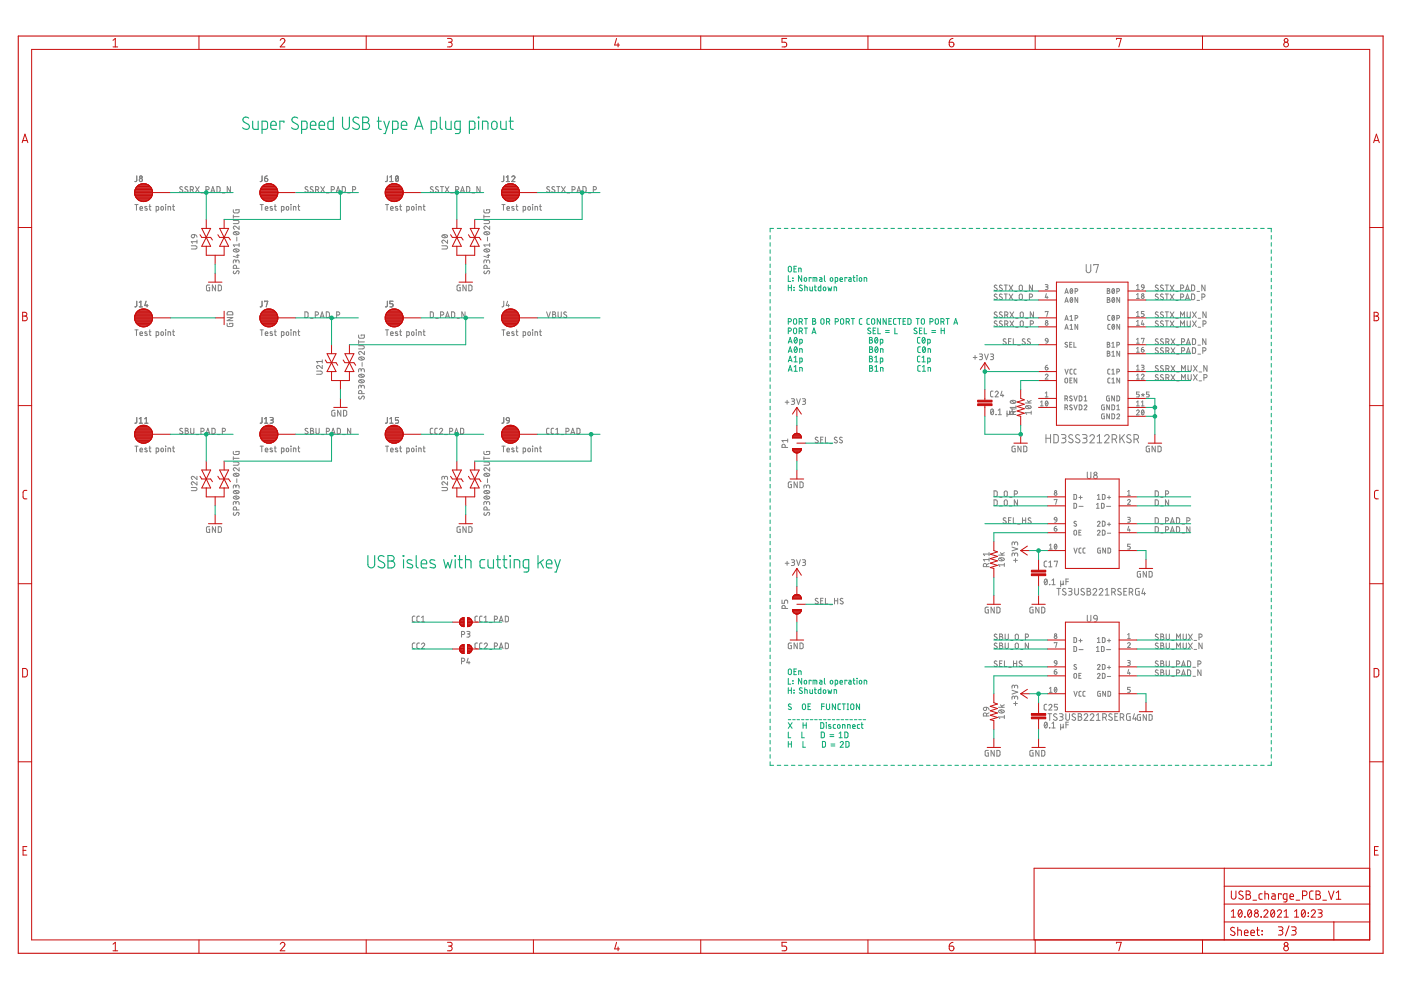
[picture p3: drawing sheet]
<svg xmlns="http://www.w3.org/2000/svg" width="297mm" height="210mm" viewBox="0 0 297 210" stroke-linecap="round" stroke-linejoin="round" font-family="sans-serif">
<g fill="none" stroke="#808080" stroke-width=".21">
<path d="M29 37.3v1l-.4 .2M38.7 39.7a.3 .3 0 0 0-.5-.1 .3 .3 0 0 0 0 .5l.4 .2a.34 .34 0 0 1 0 .5 .34 .34 0 0 1-.5-.2M39.8 39.7l-.4-.1-.2 .2 .5 .5a.3 .3 0 0 1 0 .4 .3 .3 0 0 1-.4 0l-.1-.1M41.4 39.6l.8 1.2M42.2 39.6l-.8 1.2M46 39.6h.5l.1 .2 .1 .6-.2 .3-.5 .1zM48.9 39.6v1.2l-.7-1.2v1.2M55.6 37.3l-.1 1-.3 .2M56.1 37.8h.4a.34 .34 0 0 1 .3 .4 .34 .34 0 0 1-.4 .3 .34 .34 0 0 1-.3-.3zM56.6 37.3l-.4 .2-.1 .3M65.3 39.7a.3 .3 0 0 0-.5-.1 .3 .3 0 0 0 0 .5l.4 .2a.3 .3 0 0 1 0 .4 .3 .3 0 0 1-.4 0l-.2-.1M66.4 39.7l-.5-.1-.1 .2 .5 .5a.33 .33 0 0 1-.1 .5 .33 .33 0 0 1-.5-.2"/>
<path d="M68 39.6l.8 1.2M68.8 39.6l-.8 1.2M72.6 39.6h.4l.2 .2v.6l-.2 .3-.4 .1zM82.1 37.3v1l-.4 .2M82.7 38.5h.6M82.7 37.5l.3-.2v1.2M84 37.4l.2-.1a.65 .65 0 0 1 .3 .6 .65 .65 0 0 1-.4 .6l-.3-.6zM84.4 37.5l-.5 .7M91.8 39.7l-.4-.1-.2 .2 .6 .5a.3 .3 0 0 1 0 .4 .3 .3 0 0 1-.5 0l-.1-.1M92.9 39.7l-.4-.1-.1 .2 .5 .5a.33 .33 0 0 1-.1 .5 .33 .33 0 0 1-.5-.2M93.4 39.6h.6M93.7 39.6v1.2"/>
<path d="M94.4 39.6l.8 1.2M95.2 39.6l-.8 1.2M98.9 39.6h.5l.2 .2v.6l-.2 .3-.5 .1zM101.8 39.6v1.2l-.7-1.2v1.2M106.8 37.3v1l-.4 .2M107.3 38.5h.7M107.3 37.5l.4-.2v1.2M108.5 37.5a.33 .33 0 0 1 .5-.2 .33 .33 0 0 1 .1 .5l-.6 .7h.7M116.5 39.7l-.4-.1-.2 .2 .5 .5a.33 .33 0 0 1 0 .5 .33 .33 0 0 1-.5-.2M117.6 39.7a.3 .3 0 0 0-.5-.1 .3 .3 0 0 0 0 .5l.4 .2a.3 .3 0 0 1 .1 .4 .3 .3 0 0 1-.5 0l-.1-.1M118 39.6h.7M118.4 39.6v1.2"/>
<path d="M119 39.6l.9 1.2M119.9 39.6l-.9 1.2M123.6 39.6h.5l.1 .2v.8l-.1 .1-.5 .1zM28.6 43.4h.7M28.9 43.4v1.2M29.7 44.2h.5a.29 .29 0 0 0-.2-.4 .29 .29 0 0 0-.3 .2v.5l.5 .1M31.2 43.8h-.4l-.1 .2 .4 .2 .1 .3h-.5M31.6 43.8h.4M31.7 43.4l.1 1.1 .2 .1M33.1 44.6l.5-.1-.1-.7h-.4v1.2M34.2 43.8l.4 .1v.5l-.2 .2-.3-.2zM35.1 43.4h.1"/>
<path d="M35.1 43.8v.8M35.6 44.6v-.8l.6 .1v.7M36.6 43.8h.4M36.7 43.4v1.1l.3 .1M40.3 40.2l.7-.1v-.4l-.7-.1v1.2M40.6 52.1h.8l.4 .3-.2 .4h-1M40.6 49.9l.6-.2v.4a.34 .34 0 0 1-.4 .3 .34 .34 0 0 1-.2-.5zM40.7 40.2l.3 .6M41.2 49.7l.4 .1 .2 .5M41.8 51.2h-1.2l.2 .4M41.8 50.9v.7M42.6 40.9h.6"/>
<path d="M43.7 40.2h.5l.1-.2v-.3l-.6-.1v1.2M44.7 40.8l.4-1.2 .4 1.2M44.8 40.5h.6M47.1 40.9h.6M49.5 46.7l1 .1 .2 .2-.2 .4h-1M49.5 44.5l.1 .6h.8l.3-.1v-.5h-.7v.2M49.5 45.6v.7M49.5 45.9h1.2M49.6 52.9a.68 .68 0 0 1 1.1 .3 .68 .68 0 0 1-1.2-.2zM49.6 49.3a.68 .68 0 0 1 1.1 .3 .67 .67 0 0 1-.7 .2 .67 .67 0 0 1-.5-.5zM49.6 57.5a.3 .3 0 0 0-.1 .4 .3 .3 0 0 0 .5 0l.2-.4a.3 .3 0 0 1 .4 0 .3 .3 0 0 1 0 .5l-.1 .1M49.7 52.8l.7 .6"/>
<path d="M49.7 49.2l.7 .5M50 55.4l.3-.3 .3 .1 .1 .6M50 55.6v-.4l-.3-.1-.2 .3v.4M50.1 56.9l-.1-.6h-.4l-.1 .6h1.2M50.1 54.1h.6M50.2 50.3v.8M50.4 53.9v.7l-.9-.3M50.7 47.9v.7l-.7-.6a.34 .34 0 0 0-.5 .1 .34 .34 0 0 0 .2 .5M50.7 51.6v.7M50.7 51.9h-1.2l.2 .4M55.2 43.4h.6M55.5 43.4v1.2"/>
<path d="M56.2 44.2h.6a.29 .29 0 0 0-.2-.4 .29 .29 0 0 0-.4 .2l.1 .5 .5 .1M57.7 43.8h-.4v.2l.4 .2 .1 .3h-.5M58.2 43.8h.4M58.3 43.4v1.1l.3 .1M59.7 44.6l.5-.1-.1-.7h-.4v1.2M60.8 43.8l.4 .1v.5l-.2 .2-.3-.2zM61.7 43.4h.1M61.7 43.8v.8M62.2 44.6v-.8l.5 .1v.7M63.2 43.8h.4M63.3 43.4v1.1l.3 .1M66.9 40.2l.6-.1v-.4l-.6-.1v1.2"/>
<path d="M67.3 40.2l.3 .6M69.2 40.9h.5M70.2 40.2l.6-.1v-.4l-.6-.1v1.2M71.3 40.8l.4-1.2 .4 1.2M71.4 40.5h.6M73.7 40.9h.6M74.8 40.2l.6-.1v-.4l-.6-.1v1.2M81.7 43.4h.7M82.1 43.4v1.2M82.8 44.2h.6a.29 .29 0 0 0-.2-.4 .29 .29 0 0 0-.4 .2l.1 .6h.5M84.3 43.8h-.4l-.1 .2 .5 .2v.3h-.5M84.7 43.8h.4"/>
<path d="M84.9 43.4v1.1l.2 .1M86.2 44.6l.6-.1-.1-.7h-.5v1.2M87.4 43.8l.4 .1v.5l-.2 .2-.3-.2zM88.2 43.4h.1M88.3 43.8v.8M88.8 44.6v-.8l.5 .1v.7M89.7 43.8h.4M89.9 43.4v1.1l.2 .1M93.7 52.1h.9l.3 .3-.2 .4h-1M93.7 50a.67 .67 0 0 1 1.2 .2 .66 .66 0 0 1-.7 .2 .66 .66 0 0 1-.5-.4zM94 49.8l.6 .6M94.9 50.9v.7l-.7-.6a.33 .33 0 0 0-.5 .1 .33 .33 0 0 0 .3 .5"/>
<path d="M95.6 40.9h.5M96.6 40.2h.5l.2-.2-.1-.3-.6-.1v1.2M97.6 40.8l.5-1.2 .4 1.2M97.7 40.5h.7M100.1 40.9h.5M102.6 46.7l1 .1 .2 .2-.2 .4h-1M102.6 44.5l.1 .6h.8l.3-.1v-.5h-.7v.2M102.6 45.9h1.2M102.6 45.6v.7M102.7 52.9a.68 .68 0 0 1 1.1 .3 .68 .68 0 0 1-1.2-.2zM102.7 49.3a.68 .68 0 0 1 1.1 .3 .67 .67 0 0 1-.7 .2 .67 .67 0 0 1-.5-.5zM102.7 57.5a.3 .3 0 0 0-.1 .4 .3 .3 0 0 0 .5 0l.2-.4a.3 .3 0 0 1 .5 0 .3 .3 0 0 1-.1 .5v.1"/>
<path d="M102.9 52.8l.6 .6M102.9 49.2l.6 .5M103.1 55.4l.3-.3 .3 .1 .1 .6M103.1 55.6v-.4l-.3-.1-.2 .3v.4M103.3 56.9l-.2-.6h-.4l-.1 .6h1.2M103.3 54.1h.5M103.4 50.3v.8M103.5 53.9v.7l-.9-.3M103.8 47.9v.7l-.7-.6a.33 .33 0 0 0-.5 .1 .33 .33 0 0 0 .3 .5M103.8 51.9h-1.2l.3 .4M103.8 51.6v.7M106.4 43.4h.7"/>
<path d="M106.7 43.4v1.2M107.5 44.2h.5a.28 .28 0 0 0-.2-.4 .28 .28 0 0 0-.3 .2v.5l.5 .1M109 43.8h-.4l-.1 .2 .5 .3v.2h-.5M109.4 43.8h.4M109.5 43.4l.1 1.1 .2 .1M110.9 44.6l.5-.1v-.7h-.5v1.2M112 43.8l.4 .1v.5l-.2 .2-.3-.3zM112.9 43.4h.1M112.9 43.8v.8M113.4 44.6v-.8l.5 .1 .1 .7M114.4 43.8h.4M114.5 43.4l.1 1.1 .2 .1"/>
<path d="M120.2 40.9h.6M121.3 40.2l.6-.1v-.4l-.6-.1v1.2M122.3 40.8l.4-1.2 .4 1.2M122.4 40.5h.6M124.8 40.9h.5M125.8 40.2h.5l.1-.2v-.3l-.6-.1v1.2M230.3 56.1v1.3a.49 .49 0 0 0 .5 .4 .49 .49 0 0 0 .5-.4v-1.3M231.9 56.3v-.2h1l-.5 1.7M28.6 69.9h.7M28.9 69.9v1.2M29 63.9v1l-.4 .2M29.5 65.1h.7"/>
<path d="M29.5 64.1l.4-.2v1.2M29.7 70.7h.5a.29 .29 0 0 0-.2-.4 .29 .29 0 0 0-.3 .3v.4l.5 .1M31 63.9l-.3 .9h.7M31.2 70.4h-.4l-.1 .1 .4 .3 .1 .2-.5 .1M31.2 64.5v.6M31.6 70.3h.4M31.7 69.9l.1 1.1 .2 .1M33.1 71.1l.5-.1-.1-.6-.4-.1v1.2M34.2 70.4l.4 .1v.5l-.2 .1-.3-.1zM35.1 69.9h.1M35.1 70.3v.8M35.6 71.1v-.8l.6 .1v.7"/>
<path d="M36.6 70.3h.4M36.7 69.9v1.1l.3 .1M44.4 60.4l-.6 .2v.8l.1 .2 .5 .1v-.7h-.1M45.7 60.4v1.3l-.7-1.3v1.3M46.3 60.4l.6 .2v.8l-.3 .3h-.3zM48.2 68.6l.1 .6h.8l.2-.1 .1-.5h-.7v.2M48.2 67.3h1.2l-1.2 .7h1.2M48.2 66.2l.9-.1 .2 .2 .1 .5h-1.2zM55.2 69.9h.6M55.5 69.9v1.2M55.6 63.9l-.1 1-.3 .2M56.1 64v-.1h.7l-.4 1.2"/>
<path d="M56.2 70.7h.6a.29 .29 0 0 0-.2-.4 .29 .29 0 0 0-.4 .3l.1 .4 .5 .1M57.7 70.4h-.4v.1l.4 .3 .1 .2-.5 .1M58.2 70.3h.4M58.3 69.9v1.1l.3 .1M59.7 71.1l.5-.1-.1-.6-.4-.1v1.2M60.8 70.4l.4 .1v.5l-.2 .1-.3-.1zM61.7 69.9h.1M61.7 70.3v.8M62.2 71.1v-.8l.5 .1v.7M63.2 70.3h.4M63.3 69.9v1.1l.3 .1M64.6 66.1h.5l.2 .2v.8l-.2 .2-.5 .1z"/>
<path d="M65.8 67.5h.6M66.8 66.8l.7-.1v-.4l-.7-.2v1.3M67.1 78.7h.9l.3 .3-.2 .3-1 .1M67.9 67.4l.4-1.3 .4 1.3M68 67h.6M68.3 77.5v.6l-.6-.5a.33 .33 0 0 0-.6 .1 .33 .33 0 0 0 .3 .4M68.3 76.3v.7M68.3 76.6h-1.2l.3 .4M69.2 66.1h.4l.2 .2v.7l-.2 .3-.4 .1zM70.3 67.5h.6M71.4 66.8l.6-.1v-.4l-.6-.2v1.3M76 73.3h1.1l.1 .3-.1 .3-1.1 .1"/>
<path d="M76 71l.2 .7h.8l.2-.2 .1-.5h-.7v.2M76 72.2v.6M76 72.5h1.3M76.1 79.5a.68 .68 0 0 1 1.1 .3 .69 .69 0 0 1-1.1-.2zM76.1 75.8a.68 .68 0 0 1 1.1 .3 .67 .67 0 0 1-.6 .3 .67 .67 0 0 1-.5-.5zM76.3 79.4l.7 .5M76.3 75.7l.7 .6M76.6 78.5l.1-.3h.4l.2 .6M76.6 78.7v-.4l-.4-.1-.2 .2v.4M76.8 76.9v.8M77.3 74.5v.7l-.7-.6a.33 .33 0 0 0-.6 .1 .33 .33 0 0 0 .3 .5M81.7 69.9h.7"/>
<path d="M82.1 69.9v1.2M82.1 63.9v1l-.4 .2M82.8 70.7h.6a.29 .29 0 0 0-.2-.4 .29 .29 0 0 0-.4 .3l.1 .5h.5M83.3 63.9h-.6v.5h.4a.34 .34 0 0 1 .2 .3 .34 .34 0 0 1-.2 .4h-.4M84.3 70.4h-.4l-.1 .1 .5 .3v.2l-.5 .1M84.7 70.3h.4M84.9 69.9v1.1l.2 .1M86.2 71.1l.6-.1-.1-.6-.5-.1v1.2M87.4 70.4l.4 .1v.5l-.2 .1-.3-.1zM88.2 69.9h.1M88.3 70.3v.8M88.8 71.1v-.8l.5 .1v.7"/>
<path d="M89.7 70.3h.4M89.9 69.9v1.1l.2 .1M91.2 66.1h.5l.2 .2v.8l-.2 .2-.5 .1zM92.4 67.5h.5M93.4 66.8l.6-.1v-.4l-.6-.2v1.3M94.5 67.4l.4-1.3 .4 1.3M94.6 67h.6M95.7 66.1h.5l.2 .2v.8l-.2 .2-.5 .1zM96.9 67.5h.5M97.6 60.4l-.7 .2v.8l.2 .2 .5 .1v-.7h-.2M98.6 66.1v1.3l-.7-1.3v1.3M98.8 60.4v1.3l-.7-1.3v1.3"/>
<path d="M99.4 60.4l.7 .2v.8l-.2 .2-.5 .1zM106.4 69.9h.7M106.7 69.9v1.2M106.8 63.9v1l-.4 .2M107.5 70.7h.5a.28 .28 0 0 0-.2-.4 .28 .28 0 0 0-.3 .3v.4l.5 .1M107.6 63.9l-.3 .9h.7M107.8 64.5v.6M109 70.4h-.4l-.1 .1 .5 .4v.1l-.5 .1M109.4 70.3h.4M109.5 69.9l.1 1.1 .2 .1M110.9 71.1l.5-.1v-.6l-.5-.1v1.2M112 70.4l.4 .1v.5l-.2 .1-.3-.2z"/>
<path d="M112.9 69.9h.1M112.9 70.3v.8M113.4 71.1v-.8l.5 .1 .1 .7M114.4 70.3h.4M114.5 69.9l.1 1.1 .2 .1M115.9 66.1l.4 1.3 .4-1.3M117.2 66.1l.5 .1v.4l-.2 .1 .3 .2-.1 .4-.5 .1zM117.2 66.7h.3M118.3 66.1v.9l.3 .3 .4-.1v-1.1M120.1 66.2a.3 .3 0 0 0-.5 0 .3 .3 0 0 0 .1 .4l.3 .2a.3 .3 0 0 1 .1 .5 .3 .3 0 0 1-.5 0l-.1-.1M206.3 75.8h.8M206.7 75.4v.8"/>
<path d="M207.6 75.1h.6l.1 .1-.1 .4h-.4M208 75.6l.2 .1 .1 .3-.2 .2-.5 .1M208.7 75.1l.4 1.2 .4-1.2M210 75.1h.5l.2 .1-.2 .4h-.4M210.3 75.6l.3 .1 .1 .3-.2 .2-.5 .1M211.4 60.5a.3 .3 0 0 0-.5 0 .3 .3 0 0 0 0 .4l.4 .3a.3 .3 0 0 1 0 .4 .3 .3 0 0 1-.4 0l-.1-.1M211.4 68.1a.3 .3 0 0 0-.5 0 .3 .3 0 0 0 0 .4l.4 .2a.34 .34 0 0 1 0 .6 .34 .34 0 0 1-.5-.2M211.4 66.2a.3 .3 0 0 0-.5 0 .3 .3 0 0 0 0 .4l.4 .2a.3 .3 0 0 1 0 .5 .3 .3 0 0 1-.4 0l-.1-.1M211.4 62.4a.3 .3 0 0 0-.5 0 .3 .3 0 0 0 0 .4l.4 .2a.34 .34 0 0 1 0 .6 .34 .34 0 0 1-.5-.2M212.5 60.5l-.3-.1-.3 .2v.2l.5 .4a.33 .33 0 0 1-.1 .5 .33 .33 0 0 1-.4-.2M212.5 68.1l-.3-.1-.3 .2v.2l.5 .3a.33 .33 0 0 1 0 .6 .33 .33 0 0 1-.5-.2M212.5 66.2l-.3-.1-.3 .2v.2l.5 .3a.33 .33 0 0 1-.1 .6 .33 .33 0 0 1-.4-.2"/>
<path d="M212.5 62.4l-.3-.1-.3 .2v.2l.5 .3a.33 .33 0 0 1 0 .6 .33 .33 0 0 1-.5-.2M212.9 60.4h.7M212.9 62.3h.7M213 68.7l.6-.1v-.4l-.6-.2v1.2M213 66.8l.6-.1v-.4l-.6-.2v1.3M213.3 60.4v1.3M213.3 62.3v1.2M213.3 71.9l-.4-.1-.2 .3 .5 .4a.33 .33 0 0 1 0 .6 .33 .33 0 0 1-.5-.2M213.4 68.7l.3 .5M213.4 66.8l.3 .6M213.8 72.4h.4M213.9 60.4l.8 1.3"/>
<path d="M213.9 62.3l.8 1.2M214.1 68l.8 1.2M214.1 66.1l.8 1.3M214.4 71.8h-.6v1.2h.6M214.7 60.4l-.8 1.3M214.7 62.3l-.8 1.2M214.8 71.8v1.2h.6M214.9 68l-.8 1.2M214.9 66.1l-.8 1.3M215.1 61.8h.5M215.1 63.7h.5M215.3 67.5h.6"/>
<path d="M215.3 69.4h.6M215.8 73.2h.5M216.2 60.5h.3l.2 .1v.9l-.2 .1h-.3l-.1-.3zM216.2 62.4l.3-.1 .2 .2v.9l-.2 .1h-.3l-.1-.3zM216.3 66.3l.3-.2 .3 .2v.9l-.2 .1-.4-.1zM216.4 68.1l.3-.1 .2 .2v.8l-.2 .2-.4-.2zM217.2 61.8h.6M217.2 63.7h.6M217.3 71.9a.3 .3 0 0 0-.4 0 .3 .3 0 0 0 0 .4l.4 .2a.33 .33 0 0 1-.1 .6 .33 .33 0 0 1-.5-.2M217.4 67.5h.6M217.4 69.4h.6M218.2 63l.7-.1v-.4l-.7-.2v1.2"/>
<path d="M218.4 71.9l-.4-.1-.2 .3 .5 .4a.3 .3 0 0 1 .1 .5 .3 .3 0 0 1-.5 0l-.1-.1M218.4 68.7l.7-.1v-.4l-.7-.2v1.2M218.9 60.4v1.3l-.7-1.3v1.3M219.1 66.1v1.3l-.7-1.3v1.3M221.6 77.9h.4a.29 .29 0 0 1 .2 .3 .29 .29 0 0 1-.3 .3 .29 .29 0 0 1-.3-.3zM221.6 79.6a.28 .28 0 0 1 .4-.3 .28 .28 0 0 1 .1 .5l-.5 .6h.6M221.6 60.3h.4l.2 .3-.1 .2h-.4M221.6 66.2v-.2h.6l-.3 1.1M221.7 71.8h.4l.1 .5-.5-.1zM221.8 62.3l-.2 .8h.6M221.9 60.8l.2 .1v.4l-.5 .1M222 62.8v.5"/>
<path d="M222.1 77.4l-.3 .2-.2 .3M222.2 72.3l-.1 .3-.4 .2M225.8 78.3l.3 1 .4-1M225.8 62.2l.3-1 .4 1M225.8 64.1l.3-1 .4 1M225.8 67.9l.3-1 .4 1M225.8 69.8l.3-1 .4 1M225.9 63.9h.5M225.9 62h.5M225.9 67.7h.5M225.9 69.6h.5M226.3 72.7l-.4-.1-.1 .2 .5 .4a.28 .28 0 0 1-.1 .4 .28 .28 0 0 1-.4-.1"/>
<path d="M226.8 73h.4M226.9 67.1l.3-.2v1M226.9 69l.3-.2v1M226.9 67.9h.5M226.9 69.8h.5M227 61.3l.1-.1a.52 .52 0 0 1 .3 .5 .52 .52 0 0 1-.3 .5l-.2-.5zM227 63.2l.1-.1a.54 .54 0 0 1 .3 .5 .54 .54 0 0 1-.3 .5l-.2-.5zM227.3 72.6h-.5v1h.5M227.3 78.3h-.3l-.1 .2v.7l.4 .1M227.4 61.4l-.5 .6M227.4 63.3l-.5 .6M227.7 72.6v1h.5"/>
<path d="M227.9 61.8l.6-.1v-.4l-.6-.1v1M227.9 67.5l.6-.1v-.4l-.6-.1v1M228.2 78.3h-.4l-.1 .2 .1 .7 .4 .1M228.5 63.1v1l-.6-1v1M228.5 68.8v1l-.6-1v1M234.8 74.5l.5 .1v.2l-.2 .1 .3 .3-.2 .3h-.4zM234.8 72.6l.4 .1v.2l-.2 .1 .3 .3-.1 .3h-.4zM234.8 63.1l.5 .1v.2l-.2 .1 .3 .3-.2 .3h-.4zM234.8 61.2l.4 .1v.2l-.2 .2 .3 .2-.1 .3h-.4zM234.8 61.7h.2M234.8 73h.2M234.8 74.9h.3"/>
<path d="M234.8 63.5h.3M235.3 78.3h-.3l-.1 .2v.7l.4 .1M235.3 66.9h-.3l-.1 .2v.7l.4 .1M235.4 68.8h-.4l-.1 .2v.7l.5 .1M235.7 79.3h.6M235.7 73.6h.6M235.7 72.8l.3-.2v1M235.7 74.7l.3-.2v1M235.7 78.5l.3-.2v1M235.7 75.5h.6M235.9 67v-.1a.53 .53 0 0 1 .4 .5 .53 .53 0 0 1-.4 .5l-.2-.5zM235.9 61.3v-.1a.52 .52 0 0 1 .4 .5 .52 .52 0 0 1-.4 .5l-.2-.5z"/>
<path d="M235.9 63.2v-.1a.53 .53 0 0 1 .4 .5 .53 .53 0 0 1-.4 .5l-.2-.5zM235.9 68.8a.53 .53 0 0 1 .4 .5 .53 .53 0 0 1-.4 .5 .72 .72 0 0 1 0-1zM236.2 67.1l-.4 .6M236.2 61.4l-.4 .6M236.3 69l-.5 .6M236.3 63.3l-.5 .6M236.8 78.8l.5-.1v-.3l-.5-.1v1M236.8 67.5l.5-.1v-.4l-.5-.1v1M236.8 73.2l.5-.2v-.3l-.5-.1v1M236.8 61.8l.5-.1v-.4l-.5-.1v1M237.4 63.1v1l-.6-1v1M237.4 68.8v1l-.6-1v1"/>
<path d="M237.4 74.5v1l-.6-1v1M241 61.4h.6M241 79.6l.3-.3v1.1M241 60.6l.3-.3v1.1M241 62.5l.3-.2v1M241 66.3l.3-.3v1.1M241 68.2l.3-.3v1.1M241 72l.3-.3v1.1M241 73.9l.3-.3v1.1M241 77.7l.3-.3v1.1M241 78.5h.6M241 69h.6"/>
<path d="M241 67.1h.6M241 74.7h.6M241 72.8h.6M241 63.3h.6M242 79.6a.28 .28 0 0 1 .4-.2 .28 .28 0 0 1 .1 .4l-.5 .6h.6M242 77.4l.4 .1 .2 .2-.2 .2h-.3M242 74.1h.3a.29 .29 0 0 1 .3 .3 .29 .29 0 0 1-.3 .3 .29 .29 0 0 1-.3-.3zM242 71.9v-.2h.6l-.3 1.1M242.1 60.4h.4l.1 .5-.6-.1zM242.2 67.9l-.2 .8h.6M242.3 77.9l.2 .1 .1 .3-.2 .1-.4 .1M242.4 68.5v.5"/>
<path d="M242.4 73.6l-.3 .2-.1 .3M242.6 66h-.6v.5h.4l.2 .2-.2 .4h-.4M242.6 60.9l-.2 .4-.3 .1M245.5 71.9l-.4-.1-.1 .3 .5 .4a.33 .33 0 0 1-.1 .6 .33 .33 0 0 1-.5-.2M245.5 73.8l-.4-.1-.1 .3 .5 .4a.33 .33 0 0 1-.1 .5 .33 .33 0 0 1-.5-.1M245.5 60.5h-.4l-.1 .2 .5 .5a.33 .33 0 0 1-.1 .5 .33 .33 0 0 1-.5-.2M245.5 62.4h-.4l-.1 .2 .5 .4a.34 .34 0 0 1-.1 .6 .34 .34 0 0 1-.5-.2M245.5 66.2l-.4-.1-.1 .3 .5 .4a.33 .33 0 0 1-.1 .6 .33 .33 0 0 1-.5-.2M245.5 68.1h-.4l-.1 .2 .5 .4a.34 .34 0 0 1-.1 .6 .34 .34 0 0 1-.5-.2M245.5 77.6l-.4-.1-.1 .3 .5 .4a.33 .33 0 0 1-.1 .6 .33 .33 0 0 1-.5-.3M245.5 79.5l-.4-.1-.1 .3 .1 .2 .4 .2a.33 .33 0 0 1-.1 .5 .33 .33 0 0 1-.5-.1M246.6 71.9l-.4-.1-.2 .3 .5 .4a.3 .3 0 0 1 .1 .5 .3 .3 0 0 1-.5 0l-.1-.1"/>
<path d="M246.6 73.8l-.4-.1-.2 .3 .5 .4a.33 .33 0 0 1 0 .5 .33 .33 0 0 1-.5-.1M246.6 60.5h-.4l-.2 .2 .5 .5a.3 .3 0 0 1 .1 .4 .3 .3 0 0 1-.5 0l-.1-.1M246.6 62.4h-.4l-.2 .2 .5 .4a.33 .33 0 0 1 0 .6 .33 .33 0 0 1-.5-.2M246.6 66.2l-.4-.1-.2 .3 .5 .4a.3 .3 0 0 1 .1 .5 .3 .3 0 0 1-.5 0l-.1-.1M246.6 68.1h-.4l-.2 .2 .5 .4a.33 .33 0 0 1 0 .6 .33 .33 0 0 1-.5-.2M246.6 77.6l-.4-.1-.2 .3 .5 .4a.3 .3 0 0 1 .1 .5 .3 .3 0 0 1-.5 0l-.1-.2M246.6 79.5l-.4-.1-.2 .3 .5 .4a.3 .3 0 0 1 .1 .5 .3 .3 0 0 1-.5-.1h-.1M247.1 68h.6M247.1 60.4h.6M247.1 66.1h.6M247.1 62.3h.6M247.2 72.5l.6-.1v-.5l-.6-.1v1.2"/>
<path d="M247.2 74.4l.6-.1v-.4l-.6-.2v1.2M247.2 78.2l.6-.1v-.5l-.6-.1v1.2M247.4 60.4v1.3M247.4 62.3v1.2M247.4 66.1v1.3M247.4 68v1.2M247.6 72.5l.3 .5M247.6 74.4l.3 .5M247.6 78.2l.3 .5M248.1 60.4l.8 1.3M248.1 62.3l.8 1.2M248.1 66.1l.8 1.3"/>
<path d="M248.1 68l.8 1.2M248.3 71.8l.8 1.2M248.3 73.7l.8 1.2M248.3 77.5l.8 1.2M248.3 79.4l.8 1.2M248.9 60.4l-.8 1.3M248.9 62.3l-.8 1.2M248.9 66.1l-.8 1.3M248.9 68l-.8 1.2M249.1 71.8l-.8 1.2M249.1 73.7l-.8 1.2M249.1 77.5l-.8 1.2"/>
<path d="M249.1 79.4l-.8 1.2M249.3 67.5h.5M249.3 61.8h.5M249.3 69.4h.5M249.3 63.7h.5M249.5 75.1h.5M249.5 78.9h.5M249.5 73.2h.5M250.3 67.4v-1.3l.4 .7 .4-.7v1.3M250.3 69.2v-1.2l.4 .7 .4-.7v1.2M250.3 61.1h.5l.2-.2-.1-.3-.6-.2v1.3M250.3 63l.6-.1v-.4l-.6-.2v1.2"/>
<path d="M250.5 72.5l.6-.1v-.5l-.6-.1v1.2M250.5 74.4l.6-.1 .1-.3-.2-.3h-.5v1.2M250.5 78.7v-1.2l.4 .7 .4-.7v1.2M251.4 61.7l.4-1.3 .4 1.3M251.4 63.5l.4-1.2 .4 1.2M251.5 61.3h.6M251.5 63.2h.6M251.5 73l.4-1.2 .4 1.2M251.5 74.9l.4-1.2 .4 1.2M251.7 72.7h.6M251.7 74.6h.6M251.7 66.1v.9l.2 .3 .4-.1 .1-1.1"/>
<path d="M251.7 68v.9l.2 .3 .4-.2 .1-1M251.9 77.5v.9l.3 .3 .3-.2 .1-1M251.9 79.4v.9l.3 .3 .3-.2 .1-1M252.6 60.4l.7 .2v.8l-.2 .2-.5 .1zM252.6 62.3l.5 .1 .2 .1v.8l-.2 .2h-.5zM252.8 71.8h.5l.2 .2v.8l-.2 .2h-.5zM252.8 73.7h.5l.2 .2v.8l-.2 .2h-.5zM252.8 66.1l.8 1.3M252.8 68l.8 1.2M253 77.5l.8 1.2M253 79.4l.8 1.2M253.6 66.1l-.8 1.3"/>
<path d="M253.6 68l-.8 1.2M253.8 61.8h.5M253.8 63.7h.5M253.8 77.5l-.8 1.2M253.8 79.4l-.8 1.2M254 75.1h.5M254 73.2h.5M254 67.5h.6M254 69.4h.6M254.2 78.9h.6M254.8 63l.6-.1v-.4l-.6-.2v1.2M255 74.4l.6-.1v-.4l-.6-.2v1.2"/>
<path d="M255.1 68.7l.6-.1v-.3l-.2-.2-.4-.1v1.2M255.5 60.4v1.3l-.7-1.3v1.3M255.7 71.8v1.2l-.7-1.2v1.2M255.7 66.1v1.3l-.7-1.3v1.3M255.9 77.5v1.2l-.7-1.2v1.2M28.6 94.6h.7M28.9 94.6v1.2M29 88.5v1.1l-.4 .1M29.5 89.7h.7M29.5 88.8l.4-.3v1.2M29.7 95.4h.5a.29 .29 0 0 0-.2-.4 .29 .29 0 0 0-.3 .3l.1 .5h.4M30.7 89.7h.7"/>
<path d="M30.7 88.8l.3-.3v1.2M31.2 95.1l-.4-.1-.1 .2 .4 .3 .1 .2h-.5M31.6 95h.4M31.7 94.6v1l.3 .2M33.1 95.8l.5-.1-.1-.7h-.4v1.2M34.1 95.1l.2-.1 .3 .1v.6l-.2 .1-.3-.1zM35.1 94.6h.1M35.1 95v.8M35.6 95.8v-.8l.6 .1v.7M36.6 95h.4M36.7 94.6v1l.3 .2M38.7 90.9a.31 .31 0 0 0-.5-.1 .31 .31 0 0 0 0 .5l.4 .2a.34 .34 0 0 1 0 .5 .34 .34 0 0 1-.5-.2"/>
<path d="M39.3 90.8h.4l.2 .2-.3 .3 .3 .3-.1 .4h-.5zM39.3 91.3h.3M40.4 90.8v1l.3 .2 .4-.2v-1M41.6 92.1h.5M42.6 91.5l.6-.2v-.4l-.6-.1v1.2M43.7 92l.4-1.2 .4 1.2M43.8 91.7h.6M44.9 90.8h.5l.2 .2v.8l-.2 .2h-.5zM46.1 92.1h.5M47.1 91.5l.6-.2 .1-.2-.2-.3h-.5v1.2M49.5 98h.9l.3 .2-.2 .4h-1M49.5 95.7l.1 .7h.8l.3-.2v-.5h-.7v.2"/>
<path d="M49.5 96.8v.7M49.5 97.2h1.2M50.7 99.2v.6l-.7-.5a.34 .34 0 0 0-.5 .1 .34 .34 0 0 0 .2 .4M55.2 94.6h.6M55.5 94.6v1.2M55.6 88.5l-.1 1.1-.3 .1M56.1 89.7h.7M56.1 88.8l.3-.3v1.2M56.2 95.4h.6a.29 .29 0 0 0-.2-.4 .29 .29 0 0 0-.4 .3l.1 .5h.5M57.3 88.5h.5l.1 .2v.3l-.5 .1M57.6 89.1l.3 .1v.4l-.6 .1M57.7 95.1l-.4-.1v.2l.4 .3 .1 .2h-.5"/>
<path d="M58.2 95h.4M58.3 94.6v1l.3 .2M59.7 95.8l.5-.1-.1-.7h-.4v1.2M60.7 95.1l.2-.1 .3 .1-.1 .6-.2 .1-.2-.1zM61.7 94.6h.1M61.7 95v.8M62.2 95.8v-.8l.5 .1v.7M63.2 95h.4M63.3 94.6v1l.3 .2M65.3 90.9a.31 .31 0 0 0-.5-.1 .31 .31 0 0 0 0 .5l.4 .2a.3 .3 0 0 1 0 .5 .3 .3 0 0 1-.4-.1l-.2-.1M65.8 90.8h.5l.1 .2-.2 .3 .3 .3-.2 .4h-.5zM65.8 91.3h.4"/>
<path d="M67 90.8v1l.2 .2 .4-.2 .1-1M68.1 92.1h.6M69.2 91.5l.6-.2v-.4l-.6-.1v1.2M70.2 92l.4-1.2 .4 1.2M70.3 91.7h.6M71 87l-.6 .1-.1 .8 .2 .3h.5v-.7h-.2M71.5 90.8h.5l.2 .2v.8l-.2 .2h-.5zM72.3 87v1.2l-.7-1.2v1.2M72.7 92.1h.5M72.8 87l.7 .2v.8l-.2 .2h-.5zM74.4 90.8v1.2l-.7-1.2v1.2M76.1 80.6a.68 .68 0 0 1 1.1 .3 .67 .67 0 0 1-.6 .3 .67 .67 0 0 1-.5-.5z"/>
<path d="M76.1 84a.3 .3 0 0 0 0 .5 .3 .3 0 0 0 .4 0l.3-.4a.3 .3 0 0 1 .4 0 .3 .3 0 0 1 0 .4l-.1 .1M76.3 80.6l.7 .5M76.6 82l.2-.3h.3l.2 .6M76.6 82.2v-.4l-.4-.1-.2 .2v.4M76.7 83.5l-.1-.7h-.4l-.2 .7h1.3M81.7 94.6h.7M82.1 94.6v1.2M82.1 88.5v1.1l-.4 .1M82.7 89.7h.6M82.7 88.8l.3-.3v1.2M82.8 95.4h.6a.29 .29 0 0 0-.2-.4 .29 .29 0 0 0-.4 .3l.1 .5h.5M84.3 95.1l-.4-.1-.1 .2 .5 .3v.2h-.5"/>
<path d="M84.5 88.5h-.7v.6h.4a.34 .34 0 0 1 .3 .3 .34 .34 0 0 1-.3 .3h-.4M84.7 95h.4M84.9 94.6v1l.2 .2M86.2 95.8l.6-.1-.1-.7h-.5v1.2M87.3 95.1l.2-.1 .3 .1v.6l-.2 .1-.3-.1zM88.2 94.6h.1M88.3 95v.8M88.8 95.8v-.8l.5 .1v.7M89.7 95h.4M89.9 94.6v1l.2 .2M91.8 90.8h-.4l-.2 .3 .1 .8 .5 .1M92.7 90.8h-.4l-.1 .3v.7l.5 .2"/>
<path d="M93.2 91.1a.33 .33 0 0 1 .4-.3 .33 .33 0 0 1 .1 .5l-.5 .7h.7M94.3 92.1h.5M95.3 91.5l.6-.2v-.4l-.6-.1v1.2M96.4 92l.4-1.2 .4 1.2M96.5 91.7h.6M97.6 90.8h.5l.2 .2v.8l-.2 .2h-.5zM102.6 98h.9l.3 .2-.2 .4h-1M102.6 95.7l.1 .7h.8l.3-.2v-.5h-.7v.2M102.6 96.8v.7M102.6 97.2h1.2M103.8 99.2v.6l-.7-.5a.33 .33 0 0 0-.5 .1 .33 .33 0 0 0 .3 .4M106.4 94.6h.7"/>
<path d="M106.7 94.6v1.2M106.8 88.5v1.1l-.4 .1M107.4 88.7l.2-.2 .3 .1 .1 .6h-.5zM107.5 95.4h.5a.28 .28 0 0 0-.2-.4 .28 .28 0 0 0-.3 .3v.4l.5 .1M108 89.2l-.2 .4-.3 .1M109 95.1l-.4-.1-.1 .2 .5 .3v.2h-.5M109.4 95h.4M109.5 94.6v1l.3 .2M110.9 95.8l.5-.1v-.7h-.5v1.2M112.9 94.6h.1M112.9 95v.8M113.4 95.8v-.8l.5 .1 .1 .7"/>
<path d="M114.4 95h.4M114.5 94.6v1l.3 .2M116.4 90.8h-.4l-.1 .3v.7l.5 .2M117.4 90.8h-.4l-.1 .3v.7l.5 .2M117.8 92h.7M117.8 91.1l.4-.3v1.2M119 92.1h.5M120 91.5l.6-.2v-.2l-.1-.3h-.5v1.2M121 92l.4-1.2 .5 1.2M121.1 91.7h.7M122.3 90.8h.5l.2 .2v.8l-.2 .2h-.5zM166.5 94.9l-.2-.6h-.4l-.1 .6h1.2"/>
<path d="M166.5 85.3h.8M166.9 84.9v.8M167 93.4h-1.2l.3 .3M167 93.1v.6M167.8 84.5l.5 .1 .2 .2-.2 .2-.4 .1M168.1 85.1l.3 .1v.4l-.6 .1M168.9 84.5l.4 1.2 .4-1.2M170.1 84.5l.5 .1 .2 .2-.2 .2-.3 .1M170.5 85.1l.2 .1 .1 .3-.2 .2h-.5M173.4 92.8a.3 .3 0 0 0-.4-.1 .3 .3 0 0 0 0 .5l.4 .2a.3 .3 0 0 1 0 .5 .3 .3 0 0 1-.5-.1l-.1-.1M174 93.2h.4M174.5 92.7h-.5v1.2h.5"/>
<path d="M175 92.7v1.2h.5M175.9 94h.6M177.5 92.8l-.4-.1-.2 .3 .5 .4a.3 .3 0 0 1 0 .5 .3 .3 0 0 1-.4-.1l-.1-.1M178.6 92.8a.3 .3 0 0 0-.5-.1 .3 .3 0 0 0 0 .5l.4 .2a.33 .33 0 0 1-.1 .5 .33 .33 0 0 1-.5-.2M210.2 86.8l.2-.1a.66 .66 0 0 1 .3 .6 .66 .66 0 0 1-.5 .6l-.2-.6zM210.5 82.9l-.4 .1-.1 .2 .1 .9h.4M210.6 87l-.5 .7M211 83.2a.33 .33 0 0 1 .5-.3 .33 .33 0 0 1 .1 .6l-.6 .6h.7M211.1 87.9h.1M211.6 87.9h.7M211.6 87l.4-.3v1.2M212.4 82.9l-.2 1h.6"/>
<path d="M212.6 83.6v.5M213.5 87.7l.2 .2 .3-.2M213.5 87.1v1.2M214 87.1l.2 .8M214.3 85a.67 .67 0 0 1 1.1 .3 .66 .66 0 0 1-1.2-.2zM214.5 84.9l.6 .6M214.6 87.2h.5M214.9 87.9l-.2-.6h-.4l-.1 .6h1.2M215.1 86.7h-.5v1.2M215.2 94.6l-.6 .1v1l.6 .1v-.7h-.2M215.4 86.4h-1.2l.3 .3M215.4 87.2l-.5 .3"/>
<path d="M215.4 86v.7M216.5 94.6v1.2l-.7-1.2v1.2M217 94.6h.5l.2 .2v.8l-.2 .2h-.5zM217.4 85.4h1.2M217.5 86.1a.68 .68 0 0 1 1.1 .3 .68 .68 0 0 1-1.2-.2zM217.7 86.1l.7 .5M217.8 84.9l.4 .5M218.6 87.5h-1.2l.3 .3M218.6 87.2v.6M218.6 84.9l-.6 .3M220.6 85.3l.3-.3v1.1M220.6 86.1h.6"/>
<path d="M221.6 84.2h.6M221.6 83.4l.3-.3v1.1M221.7 85.1l.1-.1a.53 .53 0 0 1 .4 .5 .53 .53 0 0 1-.4 .5l-.2-.5zM221.8 92.1v1.8M221.8 92.9h.9M222.1 85.3l-.4 .5M222.7 92.1v1.8M223.4 92.1l.7 .1 .3 .3v1.1l-.3 .3h-.7zM225 92.1h.6a.39 .39 0 0 1 .4 .4 .39 .39 0 0 1-.4 .4h-.4M225.5 92.9a.49 .49 0 0 1 .5 .5 .49 .49 0 0 1-.5 .5h-.5M225.8 84.5l.5-.1 .1-.2-.2-.2-.4-.1v1.1M225.8 86.4l.5-.1-.1-.4h-.4v1"/>
<path d="M225.9 80.2h.2l.2 .1v.7l-.2 .2-.3-.2zM226.1 84.5l.3 .5M226.1 86.4l.3 .5M226.8 80.6h.4M227.3 84.1l-.3-.2-.2 .3 .4 .4a.28 .28 0 0 1 0 .4 .28 .28 0 0 1-.4-.1M227.3 85.9h-.3l-.2 .2 .5 .5v.2l-.3 .1-.2-.1M227.3 80.2h-.5v1h.5M227.4 92.3a.44 .44 0 0 0-.6-.1 .44 .44 0 0 0 0 .7l.5 .3a.44 .44 0 0 1 .1 .6 .44 .44 0 0 1-.7 0l-.2-.2M227.7 83.9l.3 1.1 .4-1.1M227.7 85.9l.3 1 .4-1M228.3 80.2v1l-.6-1v1M228.8 83.9l.4 .1 .2 .1v.6l-.2 .3h-.4z"/>
<path d="M228.8 85.9h.4l.2 .1v.6l-.2 .3h-.4zM228.9 92.3l-.2-.1a.41 .41 0 0 0-.6 .1 .41 .41 0 0 0 .1 .6l.6 .3a.43 .43 0 0 1 0 .6 .43 .43 0 0 1-.6 0l-.2-.2M229.5 92.1h.6a.39 .39 0 0 1 .4 .4 .39 .39 0 0 1-.4 .4h-.4M229.9 86.1a.28 .28 0 0 1 .4-.2 .28 .28 0 0 1 .1 .4l-.5 .6h.5M229.9 85h.5M229.9 84.2l.3-.3v1.1M230 92.9a.49 .49 0 0 1 .5 .5 .49 .49 0 0 1-.5 .5h-.5M231.1 92.5a.48 .48 0 0 1 .6-.3 .48 .48 0 0 1 .2 .7l-.8 1h.9M232.6 93.9h1M232.6 92.5l.5-.4v1.8M234.1 85.9l-.5 .1v.7l.1 .2h.4v-.6h-.1M234.1 87.8l-.5 .1v.7l.1 .2h.4v-.6h-.1"/>
<path d="M234.2 92.5a.48 .48 0 0 1 .7-.3 .48 .48 0 0 1 .1 .7l-.8 1h1M235.2 83.9h-.4l-.2 .3 .1 .7 .5 .1v-.6h-.2M235.2 85.9v1l-.5-1v1M235.2 87.8v1l-.5-1v1M235.4 80.2h-.4l-.1 .2v.7l.5 .1M235.7 85.9h.4l.2 .1v.7l-.2 .2h-.4zM235.7 87.8l.6 .1v.7l-.2 .2h-.4zM235.7 81.2h.6M235.7 80.4l.3-.2v1M235.8 93.1h.5a.49 .49 0 0 0 .5-.5 .49 .49 0 0 0-.5-.5h-.5v1.8M236.3 83.9v1.1l-.6-1.1v1.1M236.4 93.1l.4 .8"/>
<path d="M236.8 83.9l.4 .1 .2 .1v.7l-.2 .2h-.4zM236.8 88a.29 .29 0 0 1 .4-.2 .29 .29 0 0 1 .1 .4l-.5 .6h.6M236.8 86.9h.6M236.8 86.1l.3-.2v1M237.4 80.2v1l-.6-1v1M237.4 92.1v1.8M237.8 92.8l.6 1.1M238.4 92.1l-1 1.1M239.7 92.3l-.2-.1a.41 .41 0 0 0-.5 .1 .41 .41 0 0 0 .1 .6l.5 .3a.44 .44 0 0 1 .1 .6 .44 .44 0 0 1-.7 0l-.1-.2M240.4 93.1h.5a.49 .49 0 0 0 .5-.5 .49 .49 0 0 0-.5-.5h-.5v1.8M241 87.1a.3 .3 0 0 1 .3-.2 .3 .3 0 0 1 .2 .4l-.5 .7h.6M241 80.4h.6"/>
<path d="M241 85.3l.3-.3v1.1M241 86.1h.6M241 93.1l.4 .8M241.6 83.1h-.6v.5h.4l.2 .2-.2 .3-.4 .1M242 83.7l.3 .1M242 86.1h.6M242 85.3l.3-.3v1.1M242.2 86.9a.53 .53 0 0 1 .4 .5 .53 .53 0 0 1-.4 .5 .77 .77 0 0 1 0-1zM242.3 83.4v.4M242.3 83.8l.2 .2M242.3 83.8l-.2 .2M242.5 87.1l-.5 .6"/>
<path d="M242.6 83.7l-.3 .1M243.6 83.1h-.5v.5h.4l.1 .2-.1 .3-.4 .1M243.7 94.6l-.6 .1v1l.6 .1v-.7h-.2M244.9 94.6v1.2l-.6-1.2v1.2M245.5 94.6h.5l.2 .2v.8l-.2 .2h-.5zM247.2 80.1l.6-.1v-.5l-.6-.1v1.2M247.6 80.1l.3 .5M249.5 80.8h.5M250.5 80.6v-1.2l.4 .7 .4-.7v1.2M254.2 80.8h.6M255.2 80.1l.7-.1v-.5l-.7-.1v1.2M40.6 103.4h1l.2 .2-.2 .4h-1"/>
<path d="M41.8 102.2v.6l-.8-.6a.34 .34 0 0 0-.5 .2 .34 .34 0 0 0 .3 .4M41.8 101v.7l-.7-.6a.34 .34 0 0 0-.5 .1 .34 .34 0 0 0 .2 .5M44.4 111.7l-.6 .1v.8l.1 .3h.5v-.7h-.1M45.7 111.7v1.2l-.7-1.2v1.2M46.3 111.7h.4l.2 .2v.8l-.2 .2h-.4zM49.6 105.3a.68 .68 0 0 1 1.1 .3 .68 .68 0 0 1-1.2-.2zM49.6 104.1a.68 .68 0 0 1 1.1 .3 .67 .67 0 0 1-.7 .3 .67 .67 0 0 1-.5-.5zM49.6 100.5a.68 .68 0 0 1 1.1 .3 .68 .68 0 0 1-1.2-.2zM49.6 108.7l-.1 .4 .2 .2 .5-.5a.33 .33 0 0 1 .5 0 .33 .33 0 0 1-.2 .5M49.7 105.2l.7 .6M49.7 104.1l.7 .5M49.7 100.4l.7 .5"/>
<path d="M50 106.7l.3-.4 .3 .1 .1 .6M50 106.9v-.4l-.3-.2-.2 .3v.4M50 103.2l.1-.3 .3-.1 .3 .2v.5M50 103.4v-.4l-.3-.2-.2 .3v.4M50.1 108.1v-.5l-.2-.1h-.3l-.1 .6h1.2M50.2 101.5v.8M93.7 103.4h1l.2 .2-.2 .4h-1M94.2 101.3l.2-.3h.4l.1 .7M94.2 101.5l-.1-.5h-.2l-.2 .1v.6M94.9 102.2v.6l-.7-.5a.34 .34 0 0 0-.5 0 .34 .34 0 0 0 .3 .5M97.6 111.7l-.7 .1v.8l.2 .3h.5v-.7h-.2M98.8 111.7v1.2l-.7-1.2v1.2"/>
<path d="M99.4 111.7h.5l.2 .2v.8l-.2 .2h-.5zM102.7 105.3a.68 .68 0 0 1 1.1 .3 .68 .68 0 0 1-1.2-.2zM102.7 104.1a.68 .68 0 0 1 1.1 .3 .67 .67 0 0 1-.7 .3 .67 .67 0 0 1-.5-.5zM102.7 100.5a.68 .68 0 0 1 1.1 .3 .68 .68 0 0 1-1.2-.2zM102.7 108.7l-.1 .4 .3 .2 .4-.5a.33 .33 0 0 1 .5 0 .33 .33 0 0 1-.1 .5M102.9 105.2l.6 .6M102.9 104.1l.6 .5M102.9 100.4l.6 .5M103.1 106.7l.3-.4 .3 .1 .1 .6M103.1 106.9v-.4l-.3-.2-.2 .3v.4M103.1 103.2l.2-.3 .2-.1 .3 .2v.5M103.1 103.4v-.4l-.3-.2-.2 .3v.4"/>
<path d="M103.3 108.1v-.5l-.3-.1h-.3l-.1 .6h1.2M103.4 101.5v.8M166.5 119.4h.8M166.9 119v.8M167.8 102.2l-.6 .1-.1 .9 .2 .2h.5v-.7h-.2M167.8 118.7h.4l.3 .2-.2 .3h-.4M168.1 119.2l.3 .2v.4l-.6 .1M168.9 118.7l.4 1.2 .4-1.2M169 102.2v1.2l-.6-1.2v1.2M169.6 102.2l.7 .2v.8l-.2 .2h-.5zM170.1 118.7h.4l.3 .2-.2 .3h-.3M170.5 119.2l.3 .3-.1 .3-.6 .1"/>
<path d="M209.7 119.5l-.5 .2M209.7 118.6h-1.2l.3 .4M209.7 117.1v.7M209.7 118.3v.7M209.7 117.5h-1.2l.3 .3M210.8 104.1h.4l.2 .2v.8l-.2 .2h-.4zM210.8 106h.4l.2 .2v.8l-.2 .2h-.4zM211.7 117.7h1.2M211.8 118.4a.68 .68 0 0 1 1.1 .3 .68 .68 0 0 1-1.2-.2zM211.9 107.3h.6M211.9 105.4h.6M212 118.3l.7 .6"/>
<path d="M212.1 117.2l.4 .5M212.9 104.3l.3-.2 .4 .2v.8l-.3 .2-.4-.2zM212.9 119.4v.7M212.9 119.8h-1.2l.3 .3M212.9 117.2l-.5 .3M213 106h.3l.3 .2v.8l-.3 .2-.4-.2zM213.3 109.9l-.4-.1-.2 .2 .5 .5a.33 .33 0 0 1-.1 .5 .33 .33 0 0 1-.4-.2M213.8 110.3h.4M214 107.3h.6M214 105.4h.6M214.4 109.8h-.6v1.2h.6M214.6 116l1.2 .4-1.2 .4"/>
<path d="M214.8 109.8v1.2h.6M214.9 118.8h.8M215.1 104.8l.6-.2v-.4l-.6-.1v1.2M215.1 117.6l.1-.3 .3-.1 .3 .2v.5M215.1 117.8v-.4l-.3-.2-.2 .2v.5M215.1 115.2l.1-.2 .3-.1 .3 .2v.5M215.1 115.4v-.4l-.3-.1-.2 .1v.6M215.3 118.4v.8M215.7 106v1.2l-.6-1.2v1.2M215.8 111.1h.5M216.8 109.8v1.2M216.8 110.3h.7"/>
<path d="M217.5 109.8v1.2M218.6 109.9a.3 .3 0 0 0-.5-.1 .3 .3 0 0 0 0 .5l.4 .2a.33 .33 0 0 1-.1 .5 .33 .33 0 0 1-.4-.2M221.9 119h-.4l-.1 .3v.7l.5 .2M222.4 119.3l.3-.3v1.2M222.5 116.4h.6M222.5 115.6l.3-.2v1M223.5 112.1h.4a.29 .29 0 0 1 .2 .3 .29 .29 0 0 1-.3 .2 .29 .29 0 0 1-.3-.3zM223.5 106l.6-.1-.3 1M223.5 119.1v-.1h.7l-.3 1.2M223.6 109.7h.4l.1 .6-.6-.1zM223.6 115.4h.1a.52 .52 0 0 1 .4 .5 .52 .52 0 0 1-.4 .5l-.2-.5zM224 111.6l-.4 .1-.1 .4"/>
<path d="M224 115.6l-.4 .6M224.1 110.3l-.1 .3-.4 .1M227.7 106.7h.4l.1 .2 .1 .6-.2 .2-.4 .1zM227.7 104.8l.5 .2 .1 .6-.2 .3h-.4zM227.7 116.2l.3 1.1 .4-1.1M227.8 112.5l.2-.1 .2 .2v.7l-.2 .2-.3-.2zM228.2 110.6l-.3-.1-.2 .2 .5 .4a.28 .28 0 0 1-.1 .5 .28 .28 0 0 1-.4-.2M228.7 112.9h.4M228.7 105.5h.7M228.8 107.4h.8M229.1 105.1v.7M229.2 116.2h-.3l-.1 .2v.7l.4 .2"/>
<path d="M229.2 112.4h-.5v1.1h.5M230.1 116.2h-.4l-.1 .2v.7l.5 .2M230.5 100.1v1a.38 .38 0 0 0 .4 .4 .38 .38 0 0 0 .4-.4v-1M232.5 107l.3-.3v1.1M232.5 107.8h.5M232.7 112.6a.28 .28 0 0 1 .4-.2 .28 .28 0 0 1 .1 .5l-.5 .6h.5M232.7 110.7v-.1a.27 .27 0 0 1 .4 0 .27 .27 0 0 1 .1 .4l-.5 .6h.5M232.7 105.1l.3-.3v1.1M232.7 105.9h.5M233.3 116.2l-.6 .1 .1 .9 .5 .1v-.6h-.2M233.5 106.7h.4l.2 .2v.6l-.2 .2-.4 .1zM233.7 104.8l.6 .2v.6l-.2 .3h-.4z"/>
<path d="M233.7 112.4h.4l.2 .2v.6l-.2 .2-.4 .1zM233.7 110.5h.4l.2 .2v.6l-.2 .2-.4 .1zM234.4 116.2v1.1l-.6-1.1v1.1M234.6 107.4h.9M234.8 105.5h.7M234.8 113.1h.7M234.8 111.2h.7M234.9 116.2h.4l.2 .2v.6l-.2 .2-.4 .1zM235.1 105.1v.7M235.1 110.8v.7M239.1 106.1a.28 .28 0 0 1 .4-.2 .28 .28 0 0 1 .1 .5l-.5 .5h.5M239.1 109.7h.4l.1 .2-.1 .2-.3 .1"/>
<path d="M239.1 104.2l.3-.2v1M239.1 105h.5M239.3 111.6l-.2 .8h.5M239.4 110.2l.2 .1v.2l-.1 .2h-.4M239.5 112.2v.4M239.6 115.4h-.5v.4l.4 .1 .1 .2-.1 .3h-.4M244.9 104.1h.5l.2 .2v.8l-.2 .2h-.5zM244.9 111.7h.5l.2 .2v.8l-.2 .2h-.5zM244.9 109.8h.5l.2 .2v.8l-.2 .2h-.5zM244.9 106h.5l.2 .2v.8l-.2 .2h-.5zM246.1 107.3h.5M246.1 111.1h.5"/>
<path d="M246.1 105.4h.5M246.1 113h.5M247.1 104.8l.6-.2v-.4l-.6-.1v1.2M247.1 112.4l.6-.2 .1-.3-.2-.2h-.5v1.2M247.1 110.4l.6-.1v-.4l-.6-.1v1.2M247.8 106v1.2l-.7-1.2v1.2M248.2 112.9l.4-1.2 .4 1.2M248.2 111l.4-1.2 .4 1.2M248.3 112.6h.6M248.3 110.7h.6M249.4 111.7h.5l.2 .2v.8l-.2 .2h-.5zM249.4 109.8h.5l.2 .2v.8l-.2 .2h-.5z"/>
<path d="M250.6 111.1h.5M250.6 113h.5M251.6 110.4l.6-.1v-.4l-.6-.1v1.2M252.3 111.7v1.2l-.7-1.2v1.2M88 130.6l-.4 .1-.2 .2v.8l.6 .1M88 136.3l-.4 .1-.2 .2v.8l.6 .1M88.9 130.6l-.4 .1-.1 .2v.8l.5 .1M88.9 136.3l-.4 .1-.1 .2v.8l.5 .1M89.4 136.6a.33 .33 0 0 1 .4-.2 .33 .33 0 0 1 .1 .5l-.5 .6h.6M89.4 131.8h.6M89.4 130.9l.3-.3v1.2M97.9 134.5l.6-.1v-.4l-.6-.1v1.2"/>
<path d="M99 133.9h.5l.1 .2-.1 .3h-.4M99.3 139.6l-.3 .9h.7M99.3 134.4l.3 .3v.3l-.6 .1M101.2 136.3l-.4 .1-.1 .2v.8l.5 .1M101.2 130.6l-.4 .1-.1 .2v.8l.5 .1M102.2 136.3l-.4 .1-.1 .2v.8l.5 .1M102.2 130.6l-.4 .1-.1 .2v.8l.5 .1M102.7 136.6a.33 .33 0 0 1 .4-.2 .33 .33 0 0 1 .1 .5l-.5 .6h.6M102.7 131.8h.6M102.7 130.9l.3-.3v1.2M103.8 137.7h.5M103.8 132h.5"/>
<path d="M104.8 137l.6-.1v-.4l-.6-.2v1.2M104.8 131.3l.6-.1v-.4l-.6-.2v1.2M105.9 137.5l.4-1.2 .4 1.2M105.9 131.8l.4-1.2 .4 1.2M106 137.2h.6M106 131.6h.6M107.1 136.3l.5 .1 .2 .1v.9l-.2 .1h-.5zM107.1 130.6l.5 .1 .2 .2v.8l-.2 .1h-.5zM165.8 127.2v.7h.5v-.4a.35 .35 0 0 1 .4-.3 .35 .35 0 0 1 .3 .3v.4M166.5 129l-.2-.6h-.2l-.3 .1v.5h1.2M167.8 136.3l-.6 .2v1h.6v-.6h-.2M169 136.3v1.2l-.6-1.2v1.2"/>
<path d="M169.6 136.3l.5 .1 .2 .1v.9l-.2 .1h-.5zM173.4 127a.3 .3 0 0 0-.4-.1 .3 .3 0 0 0 0 .5l.4 .2a.34 .34 0 0 1-.1 .5 .34 .34 0 0 1-.5-.2M174 127.4h.4M174.5 126.9h-.5v1.2h.5M175 126.9v1.2h.5M175.9 128.2h.6M176.9 127.4h.7M176.9 126.9v1.2M177.6 126.9v1.2M178.7 127l-.4-.1-.2 .2 .5 .5a.33 .33 0 0 1 0 .5 .33 .33 0 0 1-.5-.2M209.2 120.1l-.2-.6h-.4l-.1 .6h1.2M209.5 128.7l-.6 .2v.8l.1 .2 .5 .1v-.7h-.2"/>
<path d="M210.8 128.7v1.3l-.7-1.3v1.3M211.3 128.7l.5 .1 .2 .1v.9l-.2 .1-.5 .1zM211.4 134.5a.3 .3 0 0 0-.5 0 .3 .3 0 0 0 0 .4l.4 .2a.3 .3 0 0 1 0 .5 .3 .3 0 0 1-.4 0l-.1-.1M211.4 136.4a.3 .3 0 0 0-.5 0 .3 .3 0 0 0 0 .4l.5 .3a.35 .35 0 0 1-.2 .5 .35 .35 0 0 1-.4-.2M211.9 134.4l.5 .1 .2 .1-.3 .4 .3 .2-.2 .4-.5 .1zM211.9 136.3l.5 .1 .2 .1-.3 .4 .3 .2-.2 .4h-.5zM211.9 136.9h.4M211.9 135h.4M213.1 134.4v1.1l.3 .1 .3-.1 .1-1.1M213.1 136.3v1.1l.3 .1 .3-.1 .1-1.1M214.2 137.7h.6M214.2 135.8h.6"/>
<path d="M215.4 134.5h.4l.1 .3v.7l-.3 .1h-.2l-.2-.3zM215.4 136.4l.2-.1 .3 .4v.7l-.3 .1h-.2l-.2-.3zM216.4 137.7h.5M216.4 135.8h.5M217.4 135.1h.5l.2-.2-.1-.3-.6-.2v1.3M218.1 136.3v1.2l-.7-1.2v1.2M219 128.7l-.6 .2v.8l.1 .2 .5 .1v-.7h-.2M220.3 128.7v1.3l-.7-1.3v1.3M220.9 128.7l.4 .1 .2 .1v.7l-.2 .3-.4 .1zM221.6 122.9l.1-.1a.71 .71 0 0 1 0 1.2 .77 .77 0 0 1-.1-1.1zM222 123l-.5 .7M222.4 120.2h.6"/>
<path d="M222.5 123.9h.1M223 123l.4-.2v1.2M223 124h.7M223.5 136.4l.6-.2-.3 1.1M224.1 124.8h.8M224.5 124.8v1.4M224.9 123.7l.2 .3 .3-.3M224.9 123.2v1.2M225.4 123.2l.2 .8M226 124.9a.35 .35 0 0 0-.6-.1 .35 .35 0 0 0 0 .5l.5 .3a.32 .32 0 0 1 .1 .4 .32 .32 0 0 1-.4 .1l-.3-.1M226 123.3h.5M226.5 124.8h.5l.3 .2-.2 .3-.4 .1"/>
<path d="M226.5 122.8h-.5v1.2M226.9 125.4a.39 .39 0 0 1 .4 .4 .39 .39 0 0 1-.4 .4h-.4M227.7 137.1l.5 .2 .1 .5-.2 .3h-.4zM227.7 135.2l.5 .2v.7l-.1 .1h-.4zM227.9 124.8v1a.39 .39 0 0 0 .4 .4 .39 .39 0 0 0 .3-.4v-1M228.7 135.8h.7M228.8 137.7h.8M229.1 135.5v.7M229.9 124.9a.35 .35 0 0 0-.6-.1 .35 .35 0 0 0 .1 .5l.4 .3a.35 .35 0 0 1 0 .5 .35 .35 0 0 1-.5 0l-.1-.1M230.5 124.8l.6 .1 .1 .2-.3 .3a.39 .39 0 0 1 .4 .4 .39 .39 0 0 1-.4 .4h-.4zM230.5 125.4h.4M230.5 130.5v1a.38 .38 0 0 0 .4 .3 .38 .38 0 0 0 .4-.3v-1"/>
<path d="M231.7 125.1a.39 .39 0 0 1 .6-.3 .39 .39 0 0 1 .1 .6l-.7 .8h.8M232 130.6l.3-.1 .2 .1 .1 .6-.6-.1-.1-.2zM232.5 137.3l.3-.2v1M232.5 138.1h.5M232.6 131.2l-.2 .5-.4 .1M232.7 135.4l.3-.2v1M232.7 136.2h.5M233 125.1a.39 .39 0 0 1 .6-.3 .39 .39 0 0 1 .1 .6l-.7 .8h.8M233.5 137.1l.6 .2v.5l-.2 .3h-.4zM233.7 135.2l.6 .2v.7l-.2 .1h-.4zM234.4 126.2h.7M234.4 125.1l.3-.3v1.4"/>
<path d="M234.6 137.7h.9M234.8 135.8h.7M235.1 135.5v.7M235.7 125.5h.4a.39 .39 0 0 0 .4-.4 .39 .39 0 0 0-.4-.3h-.4v1.4M236.2 125.5l.3 .7M237.7 124.9a.35 .35 0 0 0-.6-.1 .35 .35 0 0 0 .1 .5l.4 .3a.35 .35 0 0 1 0 .5 .35 .35 0 0 1-.5 0l-.1-.1M238.3 125.4h.4M238.9 124.8h-.6v1.4h.6M239.1 136.5a.28 .28 0 0 1 .4-.2 .28 .28 0 0 1 .1 .4l-.5 .6h.5M239.1 134.6l.3-.3v1.1M239.1 135.4h.5M239.4 125.5h.4a.39 .39 0 0 0 .4-.4 .39 .39 0 0 0-.4-.3h-.4v1.4"/>
<path d="M239.9 125.5l.3 .7M241.5 124.8h-.6l-.1 .1-.1 1 .2 .2 .6 .1v-.8h-.2M241.8 121.2l-.6 .1v1l.6 .1v-.7h-.2M242.4 124.8l-.3 1.1h.8M242.7 125.5v.7M243.1 121.2v1.2l-.7-1.2v1.2M243.6 121.2h.5l.2 .2v.8l-.2 .1-.5 .1zM245.5 136.4h-.4l-.1 .2 .5 .5a.33 .33 0 0 1-.1 .5 .33 .33 0 0 1-.5-.2M245.5 134.5h-.4l-.1 .2 .5 .4a.33 .33 0 0 1-.1 .6 .33 .33 0 0 1-.5-.2M246.1 136.3l.6 .1v.4l-.3 .1 .4 .2-.2 .4h-.5zM246.1 134.4l.6 .1v.4l-.3 .1 .4 .2-.2 .4-.5 .1zM246.1 136.9h.3"/>
<path d="M246.1 135h.3M247.2 136.3v.9l.3 .3 .4-.1v-1.1M247.2 134.4v.9l.3 .3 .4-.1v-1.1M248.4 137.7h.6M248.4 135.8h.6M249.4 135.7v-1.3l.5 .7 .4-.7v1.3M249.4 137.5v-1.2l.5 .7 .4-.7v1.2M250.8 136.3l.1 1.1 .2 .1 .4-.1v-1.1M250.8 134.4l.1 1.1 .2 .1 .4-.1v-1.1M252 136.3l.8 1.2M252 134.4l.8 1.3M252.8 136.3l-.8 1.2"/>
<path d="M252.8 134.4l-.8 1.3M253.2 137.7h.5M253.2 135.8h.5M254.2 135.1l.6-.1v-.4l-.6-.2v1.3M254.9 136.3v1.2l-.7-1.2v1.2M97.9 140.2l.6-.1v-.4l-.6-.1v1.2M99.4 140.2v.6M208.6 150.1l.6-.1v.4a.34 .34 0 0 1-.5 .2 .34 .34 0 0 1-.1-.5zM209.2 151.8l-.2-.6h-.3l-.2 .1v.5h1.2M209.2 150l.3 .1 .2 .4M209.5 159.1l-.6 .1v.8l.1 .3h.5v-.7h-.2M209.7 151.1l-.5 .3"/>
<path d="M210.8 159.1v1.2l-.7-1.2v1.2M211.3 159.1h.5l.2 .2v.8l-.2 .2h-.5zM211.4 140.2a.3 .3 0 0 0-.5 0 .3 .3 0 0 0 0 .4l.4 .2a.3 .3 0 0 1 0 .5 .3 .3 0 0 1-.4 0l-.1-.1M211.7 150h1.2M211.8 150.7a.68 .68 0 0 1 1.1 .2 .68 .68 0 0 1-1.2-.2zM211.9 140.7h.4M212 150.6l.7 .5M212.1 149.4l.4 .6M212.5 140.1h-.6v1.3h.6M212.9 152h-1.2l.3 .4M212.9 151.7v.7M212.9 149.4l-.5 .3"/>
<path d="M213 140.1v1.3h.5M213.9 141.5h.5M214.6 146.3l1.2 .4-1.2 .5M214.9 140.1v1.3M214.9 140.7h.7M214.9 149.2h.8M215.1 147.9l.1-.2h.4l.2 .6M215.1 148.1v-.4l-.3-.1-.2 .1v.6M215.1 145.6l.1-.3h.4l.2 .6M215.1 145.8v-.4l-.3-.1-.2 .1v.5M215.3 148.8v.8M215.6 140.1v1.3"/>
<path d="M216.7 140.2l-.4-.1-.2 .3 .5 .4a.3 .3 0 0 1 0 .5 .3 .3 0 0 1-.4 0l-.1-.1M219 159.1l-.6 .1v.8l.1 .3h.5v-.7h-.2M220.3 159.1v1.2l-.7-1.2v1.2M220.9 159.1h.4l.2 .2v.7l-.2 .3h-.4zM221.6 153.2l.1-.1a.67 .67 0 0 1 .4 .6 .67 .67 0 0 1-.5 .6l-.2-.6zM221.9 149.3l-.4 .1-.1 .2v.8l.5 .1M222 153.4l-.5 .7M222.2 151.3h.8M222.4 149.6a.33 .33 0 0 1 .5-.3 .33 .33 0 0 1 0 .6l-.5 .6h.6M222.5 154.3h.1M222.5 146l.3-.3v1.1M222.5 146.8h.6"/>
<path d="M222.6 151.3v1.4M223 154.3h.7M223 153.4l.4-.3v1.2M223.5 142.4h.4a.29 .29 0 0 1 .2 .3 .29 .29 0 0 1-.3 .3 .29 .29 0 0 1-.3-.3zM223.6 140.1h.4l.1 .5-.6-.1zM223.6 145.8h.1a.53 .53 0 0 1 .4 .5 .53 .53 0 0 1-.4 .5l-.2-.5zM224 141.9l-.4 .2-.1 .3M224 146l-.4 .6M224.1 151.4l-.5-.1-.2 .3 .6 .5a.39 .39 0 0 1-.1 .7 .39 .39 0 0 1-.5-.3M224.1 140.6l-.1 .3-.4 .2M224.2 149.3h-.7v.6h.4a.33 .33 0 0 1 .3 .3 .33 .33 0 0 1-.3 .3h-.4M224.6 151.3l.6 .1 .2 .2-.2 .3-.4 .1"/>
<path d="M224.9 154.1l.2 .2 .3-.2M224.9 153.5v1.2M225 152a.39 .39 0 0 1 .4 .3 .39 .39 0 0 1-.4 .4h-.4M225.4 153.5l.2 .8M226 151.3v1a.39 .39 0 0 0 .4 .4 .39 .39 0 0 0 .4-.4v-1M226 153.7h.5M226.5 153.1h-.5v1.2M227.7 146.6l.3 1 .4-1M227.8 142.8l.4 .1v.8l-.2 .1-.3-.1zM228 151.4l-.5-.1-.2 .3 .6 .5a.33 .33 0 0 1 .1 .5 .33 .33 0 0 1-.4 .1l-.3-.2M228.2 141l-.4-.1-.1 .2 .5 .4a.28 .28 0 0 1-.1 .4 .28 .28 0 0 1-.4-.1M228.6 151.3l.6 .1v.4l-.2 .2a.39 .39 0 0 1 .4 .3 .39 .39 0 0 1-.4 .4h-.4z"/>
<path d="M228.6 152h.4M228.7 143.2h.4M229.2 146.6h-.3l-.1 .2v.7l.4 .1M229.2 142.8h-.5v1h.5M229.8 151.6a.38 .38 0 0 1 .6-.3 .38 .38 0 0 1 .1 .7l-.7 .7h.8M230.1 146.6h-.4l-.1 .2v.7l.5 .1M231.1 151.6a.39 .39 0 0 1 .6-.3 .39 .39 0 0 1 .1 .7l-.7 .7h.8M232.5 152.7h.7M232.5 151.6l.4-.3v1.4M232.7 143v-.1a.27 .27 0 0 1 .4-.1 .27 .27 0 0 1 .1 .4l-.5 .6h.5M232.7 141.1a.28 .28 0 0 1 .4-.2 .28 .28 0 0 1 .1 .5l-.5 .5h.5M233.3 146.6l-.6 .1 .1 .9h.5v-.6h-.2"/>
<path d="M233.7 142.8h.4l.2 .2v.5l-.2 .3h-.4zM233.7 140.9l.6 .2v.7l-.2 .1h-.4zM233.8 152.1h.4a.39 .39 0 0 0 .4-.4 .39 .39 0 0 0-.4-.4h-.4v1.4M234.3 152.1l.3 .6M234.4 146.6v1l-.6-1v1M234.8 143.4h.7M234.8 141.5h.7M234.9 146.6l.6 .1v.7l-.2 .2h-.4zM235.1 141.2v.7M235.8 151.4l-.5-.1-.2 .3 .6 .5a.33 .33 0 0 1 .1 .5 .33 .33 0 0 1-.4 .1l-.3-.2M236.4 152h.4M237 151.3h-.6v1.4h.6"/>
<path d="M237.5 152.1h.4a.39 .39 0 0 0 .4-.4 .39 .39 0 0 0-.4-.4h-.4v1.4M238 152.1l.3 .6M239.1 140l.4 .1 .1 .2-.1 .2h-.3M239.3 141.9l-.2 .8h.5M239.4 140.5l.2 .1v.3l-.1 .2h-.4M239.5 142.5v.5M239.6 151.3h-.6l-.1 .2-.1 .9 .2 .3h.6v-.7h-.2M239.6 145.7h-.5v.5h.4l.1 .2-.1 .3-.4 .1M240.5 151.3l-.3 1.1h.8M240.7 152.1v.6M241.8 151.5l-.6 .2-.1 .8 .2 .2h.5v-.6h-.2M243.1 151.5v1.2l-.7-1.2v1.2"/>
<path d="M243.6 151.5h.5l.2 .2v.8l-.2 .2h-.5zM245.5 140.2l-.4-.1-.1 .3 .5 .4a.33 .33 0 0 1-.1 .6 .33 .33 0 0 1-.5-.2M245.5 142.1l-.4-.1-.1 .3 .5 .4a.34 .34 0 0 1-.1 .6 .34 .34 0 0 1-.5-.2M246.1 140.1l.6 .1v.4l-.3 .1 .4 .2-.2 .4-.5 .1zM246.1 142l.6 .1v.4l-.3 .1 .4 .2-.2 .4h-.5zM246.1 140.7h.3M246.1 142.6h.3M247.2 140.1v.9l.3 .3 .4-.1v-1.1M247.2 142v.9l.3 .3 .4-.2v-1M248.4 141.5h.6M248.4 143.4h.6M249.4 140.8l.7-.1v-.4l-.7-.2v1.3"/>
<path d="M249.4 142.7l.7-.1v-.4l-.7-.2v1.2M250.5 141.4l.4-1.3 .4 1.3M250.5 143.2l.4-1.2 .4 1.2M250.6 141h.6M250.6 142.9h.6M251.8 140.1h.3l.3 .2 .1 .7-.3 .3-.4 .1zM251.8 142h.4l.2 .2 .1 .7-.3 .3h-.4zM252.9 141.5h.6M252.9 143.4h.6M254 140.8l.6-.1v-.4l-.6-.2v1.3M254.6 142v1.2l-.6-1.2v1.2"/>
<circle cx="29.9" cy="38.2" r=".34"/>
<circle cx="29.9" cy="37.6" r=".27"/>
<circle cx="221.9" cy="68.2" r=".24"/>
<circle cx="221.9" cy="68.7" r=".29"/>
<circle cx="242.3" cy="62.5" r=".23"/>
<circle cx="242.3" cy="63" r=".29"/>
<circle cx="112.1" cy="95.4" r=".36"/>
<circle cx="223.8" cy="104.2" r=".23"/>
<circle cx="223.8" cy="104.7" r=".29"/>
<circle cx="232.3" cy="101.1" r=".39"/>
<circle cx="232.3" cy="100.4" r=".31"/>
<circle cx="223.8" cy="134.6" r=".23"/>
<circle cx="223.8" cy="135.1" r=".29"/>
</g>
<g fill="none" stroke="#c90d0c" stroke-width=".21">
<path d="M6.7 10.5h283.7v188.8h-283.7zM24 8.6l.4-.5v1.8M24 9.9h1M42.2 7.6v2.9M59.4 8.6a.49 .49 0 0 1 .7-.4 .49 .49 0 0 1 .2 .8l-.9 .9h1M77.6 7.6v2.9M94.9 8.1h.6a.4 .4 0 0 1 .4 .5 .4 .4 0 0 1-.4 .4h-.4M95.4 9a.5 .5 0 0 1 .5 .5 .5 .5 0 0 1-.5 .4h-.5M113.1 7.6v2.9M130.7 8.1l-.4 1.4h1M131 9.1v.8M148.6 7.6v2.9"/>
<path d="M166.8 8.1h-1v.9h.6a.51 .51 0 0 1 .4 .5 .51 .51 0 0 1-.4 .4h-.6M184 7.6v2.9M201.3 9h.5a.51 .51 0 0 1 .5 .5 .51 .51 0 0 1-.6 .5 .51 .51 0 0 1-.4-.5zM202.1 8.1l-.7 .4-.1 .5M219.5 7.6v2.9M236.7 8.4v-.3h1l-.5 1.8M255 7.6v2.9M4.7 30.2l.6-1.8 .6 1.8M4.8 29.8h.9M28.8 39.9h3.3M28.9 39.7h3M29.1 39.5h2.7"/>
<path d="M29.2 39.4h2.4M29.4 39.2a1.89 1.89 0 0 1 2.1 0 1.89 1.89 0 0 1 .8 1.9M29.4 39.2a1.95 1.95 0 0 0-.8 1.9M29.4 39.2h2M29.8 39.1h1.3M55.4 39.9h3.2M55.5 39.7h3M55.6 39.5h2.8M55.8 39.4h2.4M56 39.2h2M56.3 39.1h1.4M82 39.9h3.2"/>
<path d="M82.1 39.7h3M82.2 39.5h2.7M82.4 39.4h2.4M82.6 39.2h2M82.9 39.1h1.3M106.6 39.9h3.3M106.7 39.7h3M106.9 39.5h2.7M107 39.4h2.5M107.2 39.2l-.6 .6-.3 1M107.2 39.2a1.93 1.93 0 0 1 2.1 0M107.3 39.2h1.9"/>
<path d="M107.6 39.1h1.3M109.3 39.2a1.88 1.88 0 0 1 .8 1.9M291.2 30.2l.6-1.8 .6 1.8M291.4 29.8h.9M3.9 48.2h2.8M28.6 40.8h7.5M28.6 41.1h3.7M28.6 41h3.7M28.6 40.6h3.7M28.6 41.1l.4 1 .7 .5M28.6 40.5h3.7M28.6 41.3h3.7"/>
<path d="M28.6 40.3h3.7M28.6 41.4h3.6M28.7 40.2h3.5M28.7 41.6h3.5M28.7 40h3.5M28.8 41.7h3.3M28.9 41.9h3.1M29 42.1h2.9M29.1 42.2h2.6M29.3 42.4h2.2M29.6 42.5h1.7M30.1 42.7h.7"/>
<path d="M32.2 41.6a1.92 1.92 0 0 1-2.5 1M32.3 41.1l-.1 .5M42.4 49.8l.4 .5h1.9l.3 .6M42.8 48.4h1.9l-1 1.9zM43.7 52.2v1.9h3.8v-1.9M43.7 50.3l1 1.9h-1.9zM43.7 46.5v1.9M44.2 59.8h2.9M45.6 54.1v1.9M45.6 57.9v1.9M46.2 49.8l.4 .5h1.9l.4 .6M46.6 48.4h1.9l-1 1.9z"/>
<path d="M47.5 46.5v1.9M47.5 50.3l1 1.9h-1.9zM55.1 40.8h7.6M55.1 41.1a1.9 1.9 0 0 1 1.9-2.2 1.9 1.9 0 0 1 1.9 2.2M55.1 41.1l.2 .5M55.1 41h3.8M55.1 40.6h3.8M55.1 41.1h3.8M55.1 40.5h3.8M55.2 41.3h3.6M55.2 40.3h3.6M55.2 41.4h3.6"/>
<path d="M55.2 40.2h3.6M55.3 41.6h3.4M55.3 41.6a1.9 1.9 0 0 0 1.7 1.1 1.9 1.9 0 0 0 1.7-1.1M55.3 40h3.4M55.4 41.7h3.3M55.4 41.9h3.2M55.6 42.1h2.8M55.7 42.2h2.6M55.9 42.4h2.2M56.2 42.5h1.6M56.7 42.7h.6M58.9 41.1l-.2 .5"/>
<path d="M81.7 40.8h7.6M81.7 41h3.7M81.7 40.6h3.7M81.7 40.8a1.89 1.89 0 0 1 2-1.8 1.89 1.89 0 0 1 1.7 2.1M81.7 40.8v.3M81.7 41.1h3.7M81.7 40.5h3.7M81.7 41.1l.2 .5M81.7 41.3h3.7M81.7 40.3h3.7M81.8 41.4h3.6M81.8 40.2h3.5"/>
<path d="M81.8 41.6h3.5M81.9 41.6a1.9 1.9 0 0 0 2.5 1M81.9 40h3.4M81.9 41.7h3.3M82 41.9h3.1M82.1 42.1h2.9M82.3 42.2h2.6M82.5 42.4h2.2M82.7 42.5h1.7M83.2 42.7h.7M85.3 41.6l-.9 1M85.4 41.1l-.1 .5"/>
<path d="M95.5 49.8l.4 .5h1.9l.4 .6M95.9 48.4h1.9l-.9 1.9zM96.9 50.3l.9 1.9h-1.9zM96.9 52.2v1.9h3.7v-1.9M96.9 46.5v1.9M97.3 59.8h2.9M98.7 54.1v1.9M98.7 57.9v1.9M99.3 49.8l.4 .5h1.9l.4 .6M99.7 48.4h1.9l-1 1.9zM100.6 50.3l1 1.9h-1.9zM100.6 46.5v1.9"/>
<path d="M106.3 40.8h7.6M106.3 41h3.8M106.3 40.8l.1 .3M106.4 41.1h3.7M106.4 40.6h3.7M106.4 41.1l.1 .5M106.4 40.5h3.7M106.4 41.3h3.7M106.4 40.3h3.7M106.4 41.4h3.6M106.5 40.2h3.5M106.5 41.6h3.5"/>
<path d="M106.5 41.6l.9 1M106.5 40h3.4M106.6 41.7h3.3M106.7 41.9h3.1M106.8 42.1h2.9M107 42.2h2.5M107.1 42.4h2.2M107.4 42.5h1.7M107.9 42.7h.7M110 41.6a1.9 1.9 0 0 1-2.6 1M110.1 41.1l-.1 .5M224 59.8h15.2v30.4h-15.2z"/>
<path d="M290.4 48.2h2.8M4.8 66.2h.5a.4 .4 0 0 1 .4 .4 .4 .4 0 0 1-.4 .4 .5 .5 0 0 1 .5 .5 .5 .5 0 0 1-.5 .5h-.5zM4.8 67h.5M28.6 67.4h7.5M28.6 67.7h3.7M28.6 67.5h3.7M28.6 67.2h3.7M28.6 67.7a1.9 1.9 0 0 0 1.8 1.6 1.9 1.9 0 0 0 1.9-1.6M28.6 67.1v.6M28.6 67h3.7M28.6 67.8h3.7M28.6 66.9h3.7"/>
<path d="M28.6 66.9v.2M28.6 66.9a1.9 1.9 0 0 1 1.8-1.4 1.9 1.9 0 0 1 1.9 1.4M28.6 68h3.6M28.7 66.7h3.5M28.7 68.1h3.5M28.7 66.5h3.4M28.8 68.3h3.3M28.8 66.4h3.2M28.9 68.5h3.1M28.9 66.2h3M29 68.6h2.9M29.1 66.1h2.7"/>
<path d="M29.1 68.8h2.6M29.3 65.9h2.3M29.3 68.9h2.3M29.5 65.8h1.9M29.6 69.1h1.7M29.8 65.6h1.3M30 69.2h.9M32.3 66.9v.2M32.3 67.1v.6M45.6 67.4h1.9M47.5 66v2.8M55.1 67.4h7.6"/>
<path d="M55.1 67.7h3.8M55.1 67.5h3.8M55.1 67.2h3.8M55.1 67.1v.6M55.1 67.7a1.9 1.9 0 0 0 1.9 1.6 1.9 1.9 0 0 0 1.9-1.6M55.1 67h3.8M55.2 67.8h3.6M55.2 66.9h3.6M55.2 66.9l-.1 .2M55.2 66.9a1.9 1.9 0 0 1 1.8-1.4 1.9 1.9 0 0 1 1.8 1.4M55.2 68h3.6M55.2 66.7h3.6"/>
<path d="M55.3 68.1h3.5M55.3 66.5h3.4M55.3 68.3h3.4M55.4 66.4h3.2M55.4 68.5h3.2M55.5 66.2h3M55.5 68.6h3M55.6 66.1h2.8M55.7 68.8h2.6M55.8 65.9h2.4M55.9 68.9h2.2M56 65.8h2"/>
<path d="M56.1 69.1h1.8M56.4 65.6h1.2M56.6 69.2h.8M58.8 66.9l.1 .2M58.9 67.1v.6M69 76.3l.3 .6h1.9l.4 .5M69.3 75h1.9l-.9 1.9zM70.3 76.9l.9 1.9h-1.9zM70.3 78.8v1.9h3.8v-1.9M70.3 73.1v1.9M72.7 76.3l.4 .6h1.9l.4 .5M73.1 75h1.9l-.9 1.9z"/>
<path d="M74.1 76.9l.9 1.9h-1.9zM74.1 73.1v1.9M81.7 67.4h7.6M81.7 67.7h3.7M81.7 67.5h3.8M81.7 67.2h3.7M81.7 67.4v.3M81.7 67.7l.3 .7M81.7 67.1v.3M81.7 67.8h3.7M81.7 67h3.7M81.7 66.9h3.7"/>
<path d="M81.7 66.9v.2M81.7 66.9a1.9 1.9 0 0 1 1.9-1.4 1.9 1.9 0 0 1 1.8 1.4M81.8 68h3.6M81.8 66.7h3.5M81.8 68.1h3.5M81.9 66.5h3.4M81.9 68.3h3.3M82 66.4h3.2M82 68.4a1.91 1.91 0 0 0 3.2 0M82 68.5h3.2M82.1 66.2h3M82.1 68.6h2.9"/>
<path d="M82.2 66.1h2.7M82.3 68.8h2.6M82.4 65.9h2.4M82.4 68.9h2.3M82.6 65.8h1.9M82.7 69.1h1.7M83 65.6h1.2M83.1 69.2h.9M85.4 66.9v.2M85.4 67.1v.6M85.4 67.7l-.2 .7M106.3 67.4h7.6"/>
<path d="M106.3 67.4l.1 .3M106.3 67.5h3.8M106.4 67.7l.2 .7M106.4 67.1l-.1 .3M106.4 67.7h3.7M106.4 67.2h3.7M106.4 67h3.7M106.4 67.8h3.7M106.4 68h3.6M106.4 66.9v.2M106.4 66.9a1.9 1.9 0 0 1 1.8-1.4 1.9 1.9 0 0 1 1.9 1.4M106.4 66.9h3.7"/>
<path d="M106.5 66.7h3.5M106.5 68.1h3.5M106.6 66.5h3.3M106.6 68.3h3.3M106.6 68.4a1.91 1.91 0 0 0 3.2 0M106.6 66.4h3.3M106.7 68.5h3.1M106.7 66.2h3M106.8 68.6h2.9M106.9 66.1h2.7M106.9 68.8h2.7M107.1 65.9h2.3"/>
<path d="M107.1 68.9h2.3M107.3 65.8h1.9M107.4 69.1h1.7M107.6 65.6h1.3M107.8 69.2h.9M110.1 66.9v.8M110.1 67.7l-.3 .7M208.8 76.9v1.9M208.8 76.9l1 1.4M208.8 76.9l-.9 1.4M220.2 67.4h3.8M220.2 78.8h3.8"/>
<path d="M220.2 61.7h3.8M220.2 63.6h3.8M220.2 69.3h3.8M220.2 73.1h3.8M239.2 67.4h3.8M239.2 78.8h3.8M239.2 61.7h3.8M239.2 63.6h3.8M239.2 69.3h3.8M239.2 73.1h3.8M239.2 75h3.8M291.3 66.2h.5a.4 .4 0 0 1 .4 .4 .4 .4 0 0 1-.4 .4 .5 .5 0 0 1 .5 .5 .5 .5 0 0 1-.5 .5h-.5z"/>
<path d="M291.3 67h.5M3.9 86h2.8M28.6 92.3h3.7M28.6 92.2h3.7M28.6 92h3.7M28.6 91.8h3.7M28.6 92.5h3.7M28.6 91.7h3.7M28.6 91.5h3.7M28.6 92.6l.3 .5M28.6 91.5v1.1M28.6 92.6h3.7"/>
<path d="M28.7 92.8h3.5M28.7 91.4h3.5M28.7 91.2h3.4M28.8 92.9h3.3M28.9 93.1h3.1M28.9 91h3.1M28.9 93.1l.3 .4 .7 .4M28.9 91l-.3 .5M29 90.9h2.9M29 93.3h2.9M29.1 93.4h2.7M29.1 90.7h2.7"/>
<path d="M29.3 90.6h2.3M29.3 93.6h2.3M29.5 90.4h1.9M29.5 93.7h1.8M29.9 90.3h1.1M29.9 93.9h1.1M29.9 90.3l-.7 .3-.3 .4M29.9 90.3a1.94 1.94 0 0 1 2.1 .7M32 91l.3 .5M32.3 91.5v.6M32.3 92.6l-.6 .9-.7 .4M32.3 92.1h3.8"/>
<path d="M32.3 92.1v.5M42.8 99.7h1.9l-1 1.9zM43.7 97.8v1.9M46.6 99.7h1.9l-1.9 3.8h1.9zM47.5 97.8v1.9M55.1 92.3h3.8M55.1 92.2h3.8M55.1 92h3.8M55.1 91.8h3.8M55.2 92.5h3.7M55.2 91.7h3.7M55.2 91.5v1.1"/>
<path d="M55.2 91.5h3.6M55.2 92.6l.2 .5M55.2 92.6h3.6M55.2 92.8h3.6M55.2 91.4h3.6M55.3 92.9h3.4M55.3 91.2h3.4M55.4 93.1h3.2M55.4 91h3.2M55.4 93.1l.4 .4 .7 .4M55.4 91l-.2 .5M55.5 90.9h3"/>
<path d="M55.5 93.3h3M55.7 93.4h2.6M55.7 90.7h2.6M55.8 90.6h2.4M55.9 93.6h2.2M56.1 90.4h1.8M56.1 93.7h1.8M56.5 90.3h1.1M56.5 93.9h1M56.5 90.3l-.7 .3-.4 .4M56.5 90.3a1.94 1.94 0 0 1 2.1 .7M58.6 91l.2 .5"/>
<path d="M58.8 92.6l-.5 .9-.8 .4M58.8 91.5l.1 .6M58.9 92.1h3.8M58.9 92.1l-.1 .5M70.8 86.4h2.8M72.2 80.7v1.9M72.2 84.5v1.9M81.7 92.3h3.7M81.7 92.2h3.8M81.7 92h3.8M81.7 91.8h3.7M81.7 92.5h3.7"/>
<path d="M81.7 91.7h3.7M81.7 91.5h3.7M81.7 91.5v.8l.3 .8M81.8 92.6h3.6M81.8 92.8h3.5M81.8 91.4h3.5M81.9 92.9h3.4M81.9 91.2h3.4M82 93.1h3.2M82 91h3.2M82 93.1l.5 .6 .5 .2M82 91l-.3 .5"/>
<path d="M82.1 90.9h2.9M82.1 93.3h2.9M82.2 90.7h2.7M82.3 93.4h2.6M82.4 90.6h2.3M82.4 93.6h2.3M82.7 90.4h1.8M82.7 93.7h1.8M83 90.3h1.1M83 93.9h1.1M83.1 93.9h1M84.1 90.3a1.91 1.91 0 0 0-2.1 .7"/>
<path d="M84.1 90.3l.5 .2 .6 .5M85.2 93.1l-.6 .6-.5 .2M85.2 91l.2 .5M85.4 92.6l-.2 .5M85.4 91.5l.1 .6M85.5 92.1h3.8M85.5 92.1l-.1 .5M95.9 99.7h1.9l-1.9 3.8h1.9zM96.9 97.8v1.9M99.7 99.7h1.9l-1.9 3.8h1.9zM100.6 97.8v1.9M106.3 92.2h3.8"/>
<path d="M106.3 92h3.8M106.4 92.3h3.7M106.4 91.8h3.7M106.4 92.5h3.7M106.4 91.7h3.7M106.4 92.6l.2 .5M106.4 91.5v1.1M106.4 92.6h3.6M106.4 91.5h3.6M106.5 92.8h3.5M106.5 91.4h3.5M106.6 92.9h3.3"/>
<path d="M106.6 91.2h3.3M106.6 91a1.91 1.91 0 0 1 3.2 0M106.6 93.1l.6 .6 .5 .2M106.6 91l-.2 .5M106.6 91h3.2M106.7 93.1h3.1M106.8 93.3h2.9M106.8 90.9h2.9M106.9 90.7h2.7M106.9 93.4h2.7M107.1 90.6h2.3M107.1 93.6h2.3"/>
<path d="M107.3 90.4h1.9M107.3 93.7h1.8M107.7 90.3h1.1M107.7 93.9h1.1M109.8 93.1l-.5 .6-.5 .2M109.8 91l.3 1.1M110.1 92.1h3.8M110.1 92.1l-.3 1M168 92.8a.94 .94 0 0 1 1-.9 .94 .94 0 0 1 .9 .9M168 95.1a.94 .94 0 0 0 1 .9 .94 .94 0 0 0 .9-.9M168 92.8h1.9M168 95.1h1.9"/>
<path d="M168 95.1a.94 .94 0 0 0 1 1 .94 .94 0 0 0 .9-1M168 95.2h1.9M168 92.6h1.9M168 95.3h1.9M168.1 92.5l-.1 .3M168.1 92.5h1.7M168.1 95.5h1.7M168.2 92.3h1.6M168.2 95.6h1.6M168.3 92.2h1.3M168.3 95.8h1.3M168.5 92l-.4 .5"/>
<path d="M168.5 92a.94 .94 0 0 1 1.4 .8M168.5 92h.9M168.5 95.9h.9M169 94h1.9M169 86.4v1.9M169 90.2v1.9M169 95.9v1.9M169 99.7v1.9M169 86.4l.9 1.4M169 86.4l-1 1.4M208.8 82.6v2.3M208.8 86v2.3"/>
<path d="M215 94h2.8M216.4 82.6v1.9l.8 .3-1.6 .4 1.6 .5-1.6 .5 1.6 .5-1.6 .4 1.6 .5-1.6 .5 .8 .2v1.9M216.4 92.1v1.9M220.2 86.4h3.8M220.2 80.7h3.8M220.2 84.5h3.8M239.2 86.4h3.8M239.2 80.7h3.8M239.2 84.5h3.8M239.2 88.3h3.8M243.4 94h2.9M244.9 92.1v1.9"/>
<path d="M290.4 86h2.8M5.7 104h-.6l-.2 .4v1.1l.2 .2 .6 .1M42.4 101l.4 .6h1.9l.3 .5M43.7 103.5v1.8h3.8v-1.8M43.7 101.6l1 1.9h-1.9zM44.2 111h2.9M45.6 105.3v2M45.6 109.1v1.9M46.2 101l.4 .6h1.9l.4 .5M95.5 101l.4 .6h1.9l.4 .5M96.9 103.5v1.8h3.7v-1.8M97.3 111h2.9"/>
<path d="M98.7 105.3v2M98.7 109.1v1.9M99.3 101l.4 .6h1.9l.4 .5M167.5 101.6h2.9M210.7 114.8v1.9l.8 .3-1.5 .5 1.5 .5-1.5 .4 1.5 .5-1.5 .5 1.5 .5-1.5 .4 .7 .2v1.9M216.4 116.7h1.9M216.4 116.7l1.4 1M217.8 115.8l-1.4 .9M220.2 118.6v2.3M222.1 111h3.8M222.1 105.3h3.8M222.1 107.3h3.8"/>
<path d="M222.1 112.9h3.8M222.1 116.7h3.8M225.9 101.6h11.4v18.9h-11.4zM237.3 111h3.8M237.3 105.3h3.8M237.3 107.3h3.8M237.3 112.9h3.8M237.3 116.7h3.8M243 118.6v1.9M292.2 104h-.5l-.3 .4 .1 1.1 .2 .2 .5 .1M3.9 123.8h2.8M95.9 131.9h1.9"/>
<path d="M95.9 137.6h1.9M97.4 132h1M97.4 131.8h1M97.4 137.6h1M97.4 137.5h1M97.5 132.1h.9M97.5 137.8h.9M97.5 131.7h.9M97.5 137.4h.9M97.5 132.3h.9M97.5 138h.9M97.5 131.5h.9"/>
<path d="M97.5 137.2h.9M97.6 132.4h.8M97.6 138.1h.8M97.6 131.3h.8M97.6 137h.8M97.7 132.6h.7M97.7 138.3h.7M97.8 131.2h.6M97.8 136.9h.6M97.9 132.8h.5M97.9 138.5h.5M98 131a.95 .95 0 0 0-.6 1.1 .95 .95 0 0 0 1 .8"/>
<path d="M98 136.7a.95 .95 0 0 0-.6 1.1 .95 .95 0 0 0 1 .8M98.1 131h.3M98.1 136.7h.3M98.4 131a.95 .95 0 0 0-1 .9 .95 .95 0 0 0 1 1M98.4 136.7a.95 .95 0 0 0-1 .9 .95 .95 0 0 0 1 1M98.4 131v1.9M98.4 136.7v1.9M98.4 131h-.4M98.4 136.7h-.4M99.1 131a.95 .95 0 0 1 1 .9 .95 .95 0 0 1-1 1M99.1 136.7a.95 .95 0 0 1 1 .9 .95 .95 0 0 1-1 1M99.1 131v1.9"/>
<path d="M99.1 136.7v1.9M99.1 131h.4M99.1 132.8h.5M99.1 132.6h.7M99.1 132.4h.8M99.1 132.3h.9M99.1 132.1h1M99.1 132h1M99.1 131.8h1M99.1 131.7h.9M99.1 131.5h.9M99.1 131.3h.8"/>
<path d="M99.1 131.2h.6M99.1 131h.3M99.1 136.7h.4M99.1 138.5h.5M99.1 138.3h.7M99.1 138.1h.8M99.1 138h.9M99.1 137.8h1M99.1 137.6h1M99.1 137.5h1M99.1 137.4h.9M99.1 137.2h.9"/>
<path d="M99.1 137h.8M99.1 136.9h.6M99.1 136.7h.3M99.5 131a.95 .95 0 0 1 .6 1.1 .95 .95 0 0 1-1 .8M99.5 136.7a.95 .95 0 0 1 .6 1.1 .95 .95 0 0 1-1 .8M99.7 131.9h1.9M99.7 137.6h1.9M167.5 135.7h2.9M168 127a.94 .94 0 0 1 1-1 .94 .94 0 0 1 .9 1M168 129.3a.94 .94 0 0 0 1 .9 .94 .94 0 0 0 .9-.9M168 129.3v.1M168 127h1.9"/>
<path d="M168 129.3h1.9M168 126.9h1.9M168 129.4l.1 .2M168 126.7h1.9M168 129.4h1.9M168.1 129.6v.1M168.1 129.6h1.7M168.1 126.6h1.7M168.1 129.7l.4 .4M168.1 129.8h1.7M168.2 126.4h1.5M168.3 129.9h1.4"/>
<path d="M168.3 126.3h1.3M168.5 130.1l.5 .1 .4-.1M168.5 130.1h.9M168.6 126.1h.8M169 120.5v1.9M169 124.3v1.9M169 130v1.9M169 133.8v1.9M169 128.1h1.9M169 120.5l.9 1.5M169 120.5l-1 1.5M169.8 129.7l-.4 .4"/>
<path d="M169.9 129.3v.1M169.9 129.4l-.1 .3M209.3 128.1h2.8M210.7 126.2v1.9M218.8 128.1h2.8M220.2 122v2.3M220.2 126.2v1.9M222.1 137.6h3.8M222.1 135.7h3.8M225.9 131.9h11.4v19h-11.4zM237.3 137.6h3.8M237.3 135.7h3.8"/>
<path d="M241.6 120.5h2.8M290.4 123.8h2.8M4.8 141.7l.7 .1 .3 .3v1.1l-.3 .3h-.7zM209.3 158.5h2.8M210.7 147.1v1.9l.8 .3-1.5 .5 1.5 .4-1.5 .5 1.5 .5-1.5 .4 1.5 .5-1.5 .5 .7 .2v1.9M210.7 156.6v1.9M216.4 147.1l1.4 .9M216.4 147.1h1.9M217.8 146.2l-1.4 .9M218.8 158.5h2.8M220.2 149v2.3M220.2 152.4v2.3"/>
<path d="M220.2 156.6v1.9M222.1 147.1h3.8M222.1 143.3h3.8M222.1 141.4h3.8M237.3 147.1h3.8M237.3 143.3h3.8M237.3 141.4h3.8M241.6 150.9h2.8M243 149v1.9M291.3 141.7l.7 .1 .3 .3v1.1l-.3 .3h-.7zM3.9 161.5h2.8M5.7 179.5h-.8v1.8h.8"/>
<path d="M290.4 161.5h2.8M292.2 179.5h-.8v1.8h.8M4.9 180.3h.6M42.2 199.3v2.8M77.6 199.3v2.8M94.9 199.8h.6a.4 .4 0 0 1 .4 .4 .4 .4 0 0 1-.4 .4h-.4M113.1 199.3v2.8M130.7 199.8l-.4 1.4h1M148.6 199.3v2.8M166.8 199.8h-1v.8h.6a.51 .51 0 0 1 .4 .5 .51 .51 0 0 1-.4 .5h-.6M184 199.3v2.8M202.1 199.8l-.7 .3-.1 .5"/>
<path d="M219.5 199.3v2.8M255 199.3v2.8M259.6 195.5h30.8M259.6 184.1v15.2M259.6 191.7h30.8M259.6 187.9h30.8M261.1 188.9v1.3a.49 .49 0 0 0 .5 .5 .49 .49 0 0 0 .4-.5v-1.3M261.1 193.2l.4-.3v1.6M261.1 194.5h.8M261.7 196.7l-.4-.1-.4 .4 .2 .3 .6 .3a.41 .41 0 0 1 .1 .6 .41 .41 0 0 1-.6 .1l-.3-.2M262.4 197.2h.6l.2 .2v1M262.4 196.6v1.8"/>
<path d="M262.7 193l.2-.1a.91 .91 0 0 1 0 1.6 .97 .97 0 0 1-.2-1.5zM263.3 193.2l-.7 .9M263.5 189.1l-.6-.2-.2 .4 .1 .2 .6 .4a.43 .43 0 0 1 .1 .7 .43 .43 0 0 1-.7-.1l-.2-.1M263.8 197.8h.8a.4 .4 0 0 0-.3-.6 .4 .4 0 0 0-.5 .4l.1 .7 .7 .1M263.9 194.4l.1 .1zM264.2 188.9h.5a.39 .39 0 0 1 .4 .4 .39 .39 0 0 1-.4 .4 .49 .49 0 0 1 .5 .5 .49 .49 0 0 1-.5 .5h-.5zM264.2 189.7h.5M264.7 193l.2-.1a.91 .91 0 0 1 0 1.6 .97 .97 0 0 1-.2-1.5zM265.2 197.8h.8a.4 .4 0 0 0-.3-.6 .4 .4 0 0 0-.5 .4l.1 .7 .7 .1M265.3 193.2l-.7 .9M265.6 190.9h.8M266.4 197.2h.6"/>
<path d="M266.6 196.6v1.6l.4 .2M267.3 194.4l.1 .1zM267.5 197.3l.2 .1zM267.5 198.1l.2 .1zM267.6 189.5h-.5l-.2 .3 .1 .8 .6 .1M267.9 193.2a.43 .43 0 0 1 .7-.3 .43 .43 0 0 1 .1 .7l-.8 .9h.9M268.2 189.5h.6l.1 .2 .1 1M268.2 188.9v1.8M269.6 193l.2-.1a.91 .91 0 0 1 0 1.6 .97 .97 0 0 1-.2-1.5zM269.7 189.5h.5l.2 .3v.9l-.6-.1-.2-.2 .1-.3 .7-.1M270.2 193.2l-.7 .9M270.8 193.2a.43 .43 0 0 1 .6-.3 .43 .43 0 0 1 .2 .7l-.8 .9h.9"/>
<path d="M271 196.5h.6a.38 .38 0 0 1 .4 .4 .38 .38 0 0 1-.4 .4h-.4M271.5 197.3a.49 .49 0 0 1 .5 .5 .49 .49 0 0 1-.5 .4h-.5M271.6 189.7v-.2h-.5v1.2M272.3 194.5h.8M272.3 193.2l.4-.3v1.6M272.9 190.7l-.6-.1-.2-.1v-.7l.2-.3h.6v1.4l-.2 .3h-.5M273.3 196.3l-.8 2.1M273.5 190.1h.8a.4 .4 0 0 0-.3-.6 .4 .4 0 0 0-.5 .4l.1 .7 .7 .1M273.8 196.5h.6a.38 .38 0 0 1 .4 .4 .38 .38 0 0 1-.4 .4h-.4M274.3 197.3a.49 .49 0 0 1 .5 .5 .49 .49 0 0 1-.5 .4h-.5M274.5 194.5h.8M274.5 193.2l.4-.3v1.6"/>
<path d="M274.8 190.9h.8M276.1 193l.2-.1a.91 .91 0 0 1 0 1.6 .97 .97 0 0 1-.2-1.5zM276.2 189.9h.4a.49 .49 0 0 0 .5-.5 .49 .49 0 0 0-.5-.5h-.4v1.8M276.7 193.2l-.7 .9M277.3 193.5l.1 .1zM277.3 194.2l.1 .1zM278 193.2a.43 .43 0 0 1 .6-.3 .43 .43 0 0 1 .1 .7l-.7 .9h.9M278.4 188.9h-.5l-.2 .4v1.1l.2 .2 .5 .1M279 188.9h.5a.39 .39 0 0 1 .4 .4 .39 .39 0 0 1-.4 .4 .49 .49 0 0 1 .5 .5 .49 .49 0 0 1-.5 .5h-.5zM279 189.7h.5M279.4 192.9h.6a.35 .35 0 0 1 .3 .3 .35 .35 0 0 1-.3 .4h-.4M279.9 193.6a.43 .43 0 0 1 .4 .4 .43 .43 0 0 1-.4 .5h-.5"/>
<path d="M280.5 190.9h.7M281.7 188.9l.6 1.8 .5-1.8M282.8 195.5v3.8M283.3 190.7h1M283.3 189.3l.5-.4v1.8M290.4 184.1h-71.2v15.2M291.4 180.3h.6M24 200.2l.4-.4v1.8M24 201.6h1M59.4 200.2a.49 .49 0 0 1 .7-.4 .49 .49 0 0 1 .2 .8l-.9 1h1M95.4 200.6a.5 .5 0 0 1 .5 .5 .5 .5 0 0 1-.5 .5h-.5M131 200.8v.8"/>
<path d="M201.3 200.6h.5a.51 .51 0 0 1 .5 .5 .51 .51 0 0 1-.6 .5 .51 .51 0 0 1-.4-.5zM236.7 200v-.2h1l-.5 1.8"/>
<circle cx="272.7" cy="8.6" r=".4"/>
<circle cx="272.7" cy="9.5" r=".5"/>
<circle cx="30.4" cy="40.8" r="1.91"/>
<circle cx="57" cy="40.8" r="1.91"/>
<circle cx="83.6" cy="40.8" r="1.91"/>
<circle cx="108.2" cy="40.8" r="1.91"/>
<circle cx="30.4" cy="67.4" r="1.91"/>
<circle cx="57" cy="67.4" r="1.91"/>
<circle cx="83.6" cy="67.4" r="1.91"/>
<circle cx="108.2" cy="67.4" r="1.91"/>
<circle cx="30.4" cy="92.1" r="1.91"/>
<circle cx="57" cy="92.1" r="1.91"/>
<circle cx="83.6" cy="92.1" r="1.91"/>
<circle cx="108.2" cy="92.1" r="1.91"/>
<circle cx="266.4" cy="193.2" r=".35"/>
<circle cx="266.4" cy="194" r=".44"/>
<circle cx="272.7" cy="200.2" r=".4"/>
<circle cx="272.7" cy="201.1" r=".5"/>
</g>
<path d="M3.9 7.6h289.3v194.5h-289.3z" fill="none" stroke="#c90d0c" stroke-width=".23"/>
<g fill="#c90d0c" stroke="#c90d0c" stroke-width=".21">
<path d="M207.3 85.6h3v.4h-3z"/>
<path d="M207.3 84.9h3v.3h-3z"/>
<path d="M218.7 152h3v.4h-3z"/>
<path d="M218.7 151.3h3v.4h-3z"/>
<path d="M218.7 121.7h3v.3h-3z"/>
<path d="M218.7 120.9h3v.4h-3z"/>
</g>
<g fill="none" stroke="#0dab76" stroke-width=".23">
<path d="M52.7 25a.65 .65 0 0 0-1-.1 .65 .65 0 0 0 .1 1l.8 .5a.63 .63 0 0 1 .1 .8 .63 .63 0 0 1-.9 .1l-.4-.2M53.6 25.7v1.5l.4 .2h.7v-1.7M55.6 27.4h.9l.2-.2v-1.1l-.2-.4h-.9v2.6M57.4 26.6h1.2a.61 .61 0 0 0-.4-.9 .61 .61 0 0 0-.8 .6l.1 1 1.1 .1M60.2 26v-.3h-.9v1.7M63.1 25a.65 .65 0 0 0-1-.1 .65 .65 0 0 0 .1 1l.8 .5a.63 .63 0 0 1 .1 .9 .63 .63 0 0 1-.9 0l-.4-.2M63.9 27.4h1l.2-.2v-1.2l-.2-.3h-1v2.6M65.8 26.6h1.2a.61 .61 0 0 0-.4-.9 .61 .61 0 0 0-.8 .6l.1 1 1.1 .1M67.6 26.6h1.2a.61 .61 0 0 0-.4-.9 .61 .61 0 0 0-.8 .6l.2 1 1 .1M70.7 24.8v2.6h-.9l-.3-.2v-1.2l.3-.3h.9M72.6 24.8v1.9a.73 .73 0 0 0 .8 .7 .73 .73 0 0 0 .7-.7v-1.9M76.1 25a.65 .65 0 0 0-1-.1 .65 .65 0 0 0 0 1l.8 .5a.63 .63 0 0 1 .2 .9 .63 .63 0 0 1-.9 0l-.4-.2"/>
<path d="M76.9 24.8h.7a.58 .58 0 0 1 .6 .6 .58 .58 0 0 1-.6 .6 .72 .72 0 0 1 .8 .7 .72 .72 0 0 1-.8 .7h-.7zM76.9 26h.7M80 25.7h.8M80.3 24.8v2.4l.5 .2M81.4 25.7l.6 1.7M82.5 25.7l-.8 2.6h-.3M83.2 27.4h.9l.3-.2v-1.2l-.3-.3h-.9v2.6M85.1 26.6h1.2a.61 .61 0 0 0-.4-.9 .61 .61 0 0 0-.8 .6l.1 1 1.1 .1M87.9 27.4l.9-2.6 .9 2.6M88.1 26.8h1.4M91.4 27.4h.9l.2-.2 .1-1.1-.3-.4h-.9v2.6M93.3 24.8v2.2l.2 .3 .3 .1"/>
<path d="M94.5 25.7v1.5l.4 .2h.8v-1.7M97.6 27.4h-.9l-.3-.2v-1.2l.3-.3h.9v2.2l-.3 .4h-.8M99.5 27.4h.9l.3-.2v-1.2l-.3-.3h-.9v2.6M101.4 24.8l.1 .2zM101.5 25.7v1.7M102.3 27.4v-1.7h.9l.2 .3 .1 1.4M104.4 25.9l.5-.2a1.04 1.04 0 0 1 .2 1.7h-.6l-.2-.3-.1-.8zM106.2 25.7v1.5l.4 .2h.7v-1.7M107.9 25.7h.9M108.2 24.8v2.2l.2 .3 .4 .1M78 117.8v1.9a.72 .72 0 0 0 .7 .7 .72 .72 0 0 0 .7-.7v-1.9M81.4 118a.65 .65 0 0 0-1-.1 .65 .65 0 0 0 .1 1l.8 .4a.63 .63 0 0 1 .1 .9 .63 .63 0 0 1-.9 .1l-.4-.2"/>
<path d="M82.3 117.8h.7a.58 .58 0 0 1 .6 .6 .58 .58 0 0 1-.6 .6 .73 .73 0 0 1 .7 .7 .73 .73 0 0 1-.7 .7h-.7zM82.3 119h.7M85.5 117.8l.1 .1zM85.6 118.7v1.7M87.3 118.8a.68 .68 0 0 0-1 .1l.1 .4 1 .5 .1 .2-.2 .4-1-.1M88.2 117.8v2.2l.2 .3 .3 .1M89.3 119.5h1.2a.61 .61 0 0 0-.4-.8 .61 .61 0 0 0-.8 .6l.1 1 1.1 .1M92.2 118.8l-.7-.1-.4 .3 .1 .3 1 .5 .2 .2-.2 .3-.2 .1-.8-.1M94.1 118.7l.4 1.7 .5-1.1 .4 1.1 .4-1.7M96.4 117.8l.2 .1zM96.5 118.7v1.7M97.1 118.7h.9"/>
<path d="M97.4 117.8v2.2l.2 .3 .4 .1M98.7 118.7h.7l.4 .2 .1 1.5M98.7 117.8v2.6M102.8 118.7h-.8l-.2 .4 .1 1.2 .9 .1M103.5 118.7v1.4l.4 .3h.7v-1.7M105.3 118.7h.8M105.5 117.8v2.2l.2 .3 .4 .1M106.6 118.7h.9M106.9 117.8v2.2l.1 .3 .5 .1M108.1 117.8l.1 .1zM108.2 118.7v1.7M114.1 117.8v2.6"/>
<path d="M114.6 119.2l.6 1.2M115.2 118.7l-1.1 .8M115.8 119.5h1.2a.61 .61 0 0 0-.4-.8 .61 .61 0 0 0-.8 .6l.2 1 1 .1M117.6 118.7l.6 1.7M118.8 118.7l-.9 2.6h-.3M109 120.4v-1.7h.7l.5 .2v1.5M112.1 120.4h-.7l-.4-.3-.1-1 .3-.4h.9v2.2l-.3 .4h-.7"/>
</g>
<g fill="none" stroke="#0dab76" stroke-width=".21">
<path d="M36.1 40.8h13.3M43.7 40.8v5.7M45.6 56v1.9M62.7 40.8h13.3M72.2 40.8v5.7h-24.7M89.3 40.8h13.3M96.9 40.8v5.7M98.7 56v1.9M113.9 40.8h13.3M123.4 40.8v5.7h-22.8M163.3 49.9v.8M163.3 51.4v.8"/>
<path d="M163.3 53v.7M163.3 54.5v.7M163.3 56v.7M163.3 57.5v.7M163.3 59v.7M164 48.4h-.7v.8M164.8 48.4h.7M166.3 48.4h.7M167.1 58.4v1.3h.6M167.3 56.5h.2l.3 .1v.9l-.3 .2-.3-.2zM167.8 48.4h.8M168.1 58.9h.1"/>
<path d="M168.1 59.5h.1M168.3 57h.4M168.9 56.5h-.6v1.2h.6M169.3 48.4h.8M169.3 57.7v-.8l.5 .1 .1 .7M170 58.4v1.3l-.7-1.3v1.3M170.6 58.9l.4 .1-.1 .6-.4-.1zM170.8 48.4h.8M172 59v-.2h-.4v.9M172.3 48.4h.8M172.4 59.7v-.9l.8 .1v.8M172.8 58.8v.9"/>
<path d="M173.8 58.8l.4 .1 .1 .2v.6l-.5-.1v-.3l.5-.1M173.8 48.4h.8M174.8 58.4v1.1l.2 .2M175.3 48.4h.8M176.1 58.9h.4l.1 .2-.2 .5-.4-.1zM176.8 48.4h.8M177.1 59.7l.5-.1-.1-.7-.4-.1v1.3M178.1 59.2h.5a.28 .28 0 0 0-.2-.3 .28 .28 0 0 0-.3 .2v.5l.5 .1M178.4 48.4h.7M179.6 59v-.2h-.5v.9M179.9 48.4h.7M180 58.8h.3l.1 .3v.6l-.4-.1-.1-.3 .5-.1"/>
<path d="M180.9 58.8h.4M181 58.4v1.1l.3 .2M181.4 48.4h.7M181.7 58.4h.1M181.7 58.8v.9M182.3 58.9l.4 .1v.5l-.2 .1-.3-.1zM182.9 48.4h.7M183.2 59.7v-.9l.5 .1 .1 .8M184.4 48.4h.7M185.9 48.4h.7M187.4 48.4h.8M188.9 48.4h.8"/>
<path d="M190.4 48.4h.8M191.9 48.4h.8M193.4 48.4h.8M194.9 48.4h.8M196.4 48.4h.8M197.9 48.4h.8M199.4 48.4h.8M201 48.4h.7M202.5 48.4h.7M204 48.4h.7M205.5 48.4h.7M207 48.4h.7"/>
<path d="M208.5 48.4h.8M210 48.4h.8M211.5 48.4h.8M213 48.4h.8M214.5 48.4h.8M216 48.4h.8M217.5 48.4h.8M219 48.4h.8M220.5 48.4h.8M222.1 48.4h.7M223.6 48.4h.7M225.1 48.4h.7"/>
<path d="M226.6 48.4h.7M228.1 48.4h.7M229.6 48.4h.8M231.1 48.4h.8M232.6 48.4h.8M234.1 48.4h.8M235.6 48.4h.8M237.1 48.4h.8M238.6 48.4h.8M240.1 48.4h.8M241.6 48.4h.8M243.1 48.4h.8"/>
<path d="M244.7 48.4h.7M246.2 48.4h.7M247.7 48.4h.7M249.2 48.4h.7M250.7 48.4h.7M252.2 48.4h.8M253.7 48.4h.8M255.2 48.4h.8M256.7 48.4h.8M258.2 48.4h.8M259.7 48.4h.8M261.2 48.4h.8"/>
<path d="M262.7 48.4h.8M264.2 48.4h.8M265.8 48.4h.7M267.3 48.4h.7M268.8 48.4h.7v.8M269.5 49.9v.8M269.5 51.4v.8M269.5 53v.7M269.5 54.5v.7M269.5 56v.7M269.5 57.5v.7M269.5 59v.7"/>
<path d="M36.1 67.4h9.5M62.7 67.4h13.3M70.3 67.4v5.7M89.3 67.4h13.3M98.7 67.4v5.7h-24.6M113.9 67.4h13.3M163.3 60.5v.8M163.3 62v.8M163.3 63.5v.8M163.3 65v.8M163.3 66.5v.8M163.3 68v.8"/>
<path d="M163.3 69.5v.8M163.3 71v.8M163.3 72.6v.7M163.3 74.1v.7M163.3 75.6v.7M163.3 77.1v.7M163.3 78.6v.8M167.1 68.2l.6-.1v-.4l-.6-.2v1.3M167.1 70.2l.6-.1v-.4l-.6-.1v1.2M167.1 60.4v1.3M167.1 72.7l.4-1.2 .4 1.2M167.1 74.7l.4-1.2 .4 1.2"/>
<path d="M167.1 76.7l.4-1.2 .4 1.2M167.1 78.7l.4-1.2 .4 1.2M167.1 61h.7M167.2 72.5h.6M167.2 74.4h.6M167.2 76.4h.6M167.2 78.4h.6M167.8 60.4v1.3M168.3 60.9h.1M168.3 61.5h.1M168.4 67.6h.3l.2 .3v.7l-.2 .1h-.3l-.2-.3zM168.4 69.6h.3l.2 .3v.7l-.2 .2-.3-.1-.2-.3z"/>
<path d="M168.4 75.8l.3-.3v1.2M168.4 77.8l.3-.3v1.2M168.4 76.7h.6M168.4 78.7h.6M168.5 71.6h.1a.6 .6 0 0 1 .4 .5 .6 .6 0 0 1-.4 .6l-.2-.6zM168.5 73.6h.1a.6 .6 0 0 1 .4 .5 .6 .6 0 0 1-.4 .6l-.2-.6zM169 71.8l-.6 .7M169 73.8l-.6 .7M169.4 68.2l.7-.1v-.4l-.7-.2v1.3M169.4 70.2l.7-.1v-.4l-.7-.1v1.2M169.5 74.7v-.8l.6 .1v.7M169.5 78.7v-.8l.6 .1v.7"/>
<path d="M169.6 72.7l.5-.1-.1-.6-.4-.1v1.3M169.6 76.7l.5-.1-.1-.7h-.4v1.2M169.9 68.2l.2 .6M169.9 70.2l.2 .6M170.1 60.5h-.4l-.2 .2 .5 .5a.3 .3 0 0 1 0 .4 .3 .3 0 0 1-.4 0l-.1-.1M170.5 67.5h.7M170.5 69.6h.7M170.6 60.8l.5 .1 .1 .8M170.6 60.4v1.3M170.9 67.5v1.3M170.9 69.6v1.2M171.7 60.8v.8l.2 .1h.4v-.9"/>
<path d="M172.2 70.8l.4-1.2 .4 1.2M172.3 70.5h.6M172.3 67.5l.5 .1v.4l-.2 .1 .4 .2-.2 .4-.5 .1zM172.3 68.1h.3M172.7 60.8h.4M172.8 60.4v1l.3 .3M174 60.4v1.3l-.4-.1-.1-.7 .5-.1M174.2 67.6h.3l.2 .3v.7l-.2 .1h-.3l-.2-.3zM174.6 60.9l.5 .1v.5l-.2 .1-.4-.2zM175.2 68.2l.7-.1v-.4l-.7-.2v1.3M175.5 60.8l.2 .9 .2-.6 .2 .6 .2-.9M175.7 68.2l.2 .6"/>
<path d="M176.8 61.7v-.9l.6 .1v.8M177.1 68.2l.6-.1v-.4l-.6-.2v1.3M178.2 67.7l.3-.1 .3 .1v1h-.3l-.3-.1zM179.4 68.2l.6-.1v-.4l-.6-.2v1.3M179.8 68.2l.3 .6M180.5 67.5h.7M180.8 67.5v1.3M182.8 67.5l-.4 .1-.2 .2v.8l.6 .2M184.3 67.5l-.4 .1-.1 .2 .1 .9 .4 .1M184.3 71.5l.5 .1 .1 .2-.2 .3 .3 .2-.2 .4h-.5zM184.3 75.5h.5l.1 .2v.3l-.2 .1 .3 .2-.2 .4h-.5zM184.3 72.1h.4"/>
<path d="M184.3 76.1h.4M184.4 73.5l.4 .1 .2 .1-.3 .4 .3 .2-.2 .4h-.4zM184.4 77.5h.4l.2 .2-.3 .4 .3 .2-.2 .4h-.4zM184.4 74.1h.3M184.4 78.1h.3M184.6 69.6h-.4l-.2 .2 .5 .5a.33 .33 0 0 1 0 .5 .33 .33 0 0 1-.5-.2M184.8 67.7l.2-.1 .4 .1-.1 1h-.3l-.2-.1zM185.1 70.1h.4M185.4 76.7h.7M185.4 75.8l.4-.3v1.2M185.5 78.7h.7M185.5 77.8l.3-.3v1.2"/>
<path d="M185.6 71.6h.1a.6 .6 0 0 1 .4 .5 .6 .6 0 0 1-.4 .6l-.3-.6zM185.6 73.6h.1a.6 .6 0 0 1 .5 .5 .6 .6 0 0 1-.5 .6l-.2-.6zM185.7 69.6h-.6v1.2h.6M186.1 71.8l-.6 .7M186.1 73.8l-.6 .7M186.1 69.6v1.2h.6M186.6 72.7l.6-.1-.1-.6-.5-.1v1.3M186.6 76.7l.6-.1-.1-.7h-.5v1.2M186.7 67.5v1.3l-.7-1.3v1.3M186.7 74.7v-.8l.5 .1v.7M186.7 78.7v-.8l.5 .1v.7M187.7 70.1h.9"/>
<path d="M187.7 70.5h.9M187.9 67.5v1.3l-.7-1.3v1.3M188.5 68.1h.4M189 67.5h-.5v1.3h.5M189.7 69.6v1.2h.6M190 67.5l-.4 .1-.2 .2 .1 .8 .5 .2M190.4 67.5h.6M190.7 67.5v1.3M191.5 68.1h.4M192 67.5h-.5v1.3h.5M192.5 67.5l.5 .1 .1 .2 .1 .6-.2 .3-.5 .1zM194.2 67.5h.7"/>
<path d="M194.4 69.6a.3 .3 0 0 0-.5 0 .3 .3 0 0 0 0 .4l.4 .3a.3 .3 0 0 1 0 .4 .3 .3 0 0 1-.4 0l-.1-.1M194.6 67.5v1.3M194.9 70.1h.4M195.1 71.5l-.5 .1-.1 .2 .1 .9h.5M195.1 75.5l-.5 .1-.1 .2 .1 .9h.5M195.1 73.5l-.4 .1-.1 .2v.8l.5 .1M195.1 77.5l-.4 .1-.1 .2v.8l.5 .1M195.5 67.6h.2l.3 .3v.7l-.3 .1h-.2l-.2-.3zM195.5 69.6h-.6v1.2h.6M195.5 76.7h.7M195.5 75.8l.3-.3v1.2M195.6 78.7h.6"/>
<path d="M195.6 77.8l.3-.3v1.2M195.6 71.6h.1a.6 .6 0 0 1 .5 .5 .6 .6 0 0 1-.5 .6l-.2-.6zM195.7 73.6h.1a.61 .61 0 0 1 .4 .5 .61 .61 0 0 1-.4 .6l-.2-.6zM196 69.6v1.2h.5M196.1 71.8l-.5 .7M196.2 73.8l-.6 .7M196.7 72.7l.5-.1-.1-.6-.4-.1v1.3M196.7 76.7l.5-.1-.1-.7h-.4v1.2M196.8 74.7v-.8l.5 .1v.7M196.8 78.7v-.8l.5 .1v.7M197.2 68.2l.6-.1v-.4l-.6-.2v1.3M197.5 70.1h.9"/>
<path d="M197.5 70.5h.9M198.3 67.7l.2-.1 .4 .1-.1 1h-.3l-.2-.1zM199.5 68.2l.6-.1v-.4l-.6-.2v1.3M199.5 70.1h.7M199.5 69.6v1.2M199.9 68.2l.3 .6M200.2 69.6v1.2M200.6 67.5h.7M200.9 67.5v1.3M202.2 68.8l.4-1.3 .4 1.3M202.3 68.5h.6M208.8 73.1h11.4"/>
<path d="M210.7 67.4h9.5M210.7 61.7h9.5M210.7 69.3h9.5M210.7 63.6h9.5M220.2 78.8h-11.4v3.8M243 67.4h9.5M243 61.7h9.5M243 69.3h9.5M243 63.6h9.5M243 73.1h9.5M243 75h9.5M243 78.8h9.5"/>
<path d="M269.5 60.5v.8M269.5 62v.8M269.5 63.5v.8M269.5 65v.8M269.5 66.5v.8M269.5 68v.8M269.5 69.5v.8M269.5 71v.8M269.5 72.6v.7M269.5 74.1v.7M269.5 75.6v.7M269.5 77.1v.7"/>
<path d="M269.5 78.6v.8M36.1 92.1h13.3M43.7 92.1v5.7M62.7 92.1h13.3M70.3 92.1v5.7h-22.8M72.2 82.6v1.9M89.3 92.1h13.3M96.9 92.1v5.7M113.9 92.1h13.3M125.3 92.1v5.7h-24.7M163.3 80.1v.8M163.3 81.6v.8"/>
<path d="M163.3 83.1v.8M163.3 84.6v.8M163.3 86.1v.8M163.3 87.6v.8M163.3 89.1v.8M163.3 90.6v.8M163.3 92.2v.7M163.3 93.7v.7M163.3 95.2v.7M163.3 96.7v.7M163.3 98.2v.8M163.3 99.7v.8"/>
<path d="M169 88.3v1.9M169 97.8v1.9M170.9 94h5.7M208.8 88.3v3.8h7.6v-1.9M220.2 80.7h-3.8v1.9M243 84.5h1.9v7.6M243 88.3h1.9M243 86.4h1.9M243 80.7h9.5M269.5 80.1v.8M269.5 81.6v.8M269.5 83.1v.8"/>
<path d="M269.5 84.6v.8M269.5 86.1v.8M269.5 87.6v.8M269.5 89.1v.8M269.5 90.6v.8M269.5 92.2v.7M269.5 93.7v.7M269.5 95.2v.7M269.5 96.7v.7M269.5 98.2v.8M269.5 99.7v.8M45.6 107.3v1.8"/>
<path d="M98.7 107.3v1.8M163.3 101.2v.8M163.3 102.7v.8M163.3 104.2v.8M163.3 105.7v.8M163.3 107.2v.8M163.3 108.7v.8M163.3 110.3v.7M163.3 111.8v.7M163.3 113.3v.7M163.3 114.8v.7M163.3 116.3v.7"/>
<path d="M163.3 117.8v.8M163.3 119.3v.8M208.8 111h13.3M210.7 105.3h11.4M210.7 107.3h11.4M218.3 116.7h3.8M220.2 116.7v1.9M222.1 112.9h-11.4v1.9M241.1 116.7h1.9v1.9M241.1 105.3h11.4M241.1 112.9h11.4M241.1 111h11.4"/>
<path d="M241.1 107.3h11.4M269.5 101.2v.8M269.5 102.7v.8M269.5 104.2v.8M269.5 105.7v.8M269.5 107.2v.8M269.5 108.7v.8M269.5 110.3v.7M269.5 111.8v.7M269.5 113.3v.7M269.5 114.8v.7M269.5 116.3v.7"/>
<path d="M269.5 117.8v.8M269.5 119.3v.8M87.4 137.6h8.5M87.4 131.9h8.5M101.6 137.6h4.7M101.6 131.9h4.7M163.3 120.8v.8M163.3 122.3v.8M163.3 123.8v.8M163.3 125.3v.8M163.3 126.8v.8M163.3 128.3v.8"/>
<path d="M163.3 129.9v.7M163.3 131.4v.7M163.3 132.9v.7M163.3 134.4v.7M163.3 135.9v.7M163.3 137.4v.8M163.3 138.9v.8M169 122.4v1.9M169 131.9v1.9M170.9 128.1h5.7M210.7 122.4v3.8M210.7 137.6h11.4"/>
<path d="M210.7 135.7h11.4M220.2 124.3v1.9M241.1 137.6h11.4M241.1 135.7h11.4M269.5 120.8v.8M269.5 122.3v.8M269.5 123.8v.8M269.5 125.3v.8M269.5 126.8v.8M269.5 128.3v.8M269.5 129.9v.7M269.5 131.4v.7"/>
<path d="M269.5 132.9v.7M269.5 134.4v.7M269.5 135.9v.7M269.5 137.4v.8M269.5 138.9v.8M163.3 140.4v.8M163.3 141.9v.8M163.3 143.4v.8M163.3 144.9v.8M163.3 146.4v.8M163.3 147.9v.8M163.3 149.5v.7"/>
<path d="M163.3 151v.7M163.3 152.5v.7M163.3 154v.7M163.3 155.5v.8M163.3 157v.8M163.3 158.5v.8M163.3 160v.8M167.1 152.6h.6M167.1 153.2l.8 1.2M167.1 143.8v1.3h.6M167.1 145.8v1.2M167.1 155.2v1.2h.6"/>
<path d="M167.1 157.2v1.2M167.1 157.8h.7M167.1 146.4h.7M167.3 141.9l.2-.1 .3 .2v.9l-.3 .1-.3-.1zM167.7 149.3a.31 .31 0 0 0-.4 0 .31 .31 0 0 0 0 .5l.4 .1a.3 .3 0 0 1 0 .5 .3 .3 0 0 1-.5 0l-.1-.1M167.8 145.8v1.2M167.8 157.2v1.2M167.9 153.2l-.8 1.2M168.1 152.6h.5M168.1 144.3h.1M168.1 144.9h.1M168.3 146.3h.1"/>
<path d="M168.3 146.9h.1M168.3 142.4h.4M168.9 141.8h-.6v1.2h.6M169 152.6h.5M169.3 143v-.8l.5 .1 .1 .7M169.9 152.6h.6M170 143.8v1.3l-.7-1.3v1.3M170 155.2v1.2h.5M170.1 145.9l-.4-.1-.2 .3 .5 .4a.3 .3 0 0 1 0 .5 .3 .3 0 0 1-.4 0l-.1-.1M170.2 149.3h.5l.1 .3v.7l-.3 .2-.3-.1-.1-.3zM170.2 157.2v1.2h.6M170.3 153.2v1.2"/>
<path d="M170.3 153.8h.6M170.5 144.4l.2-.1 .3 .1-.1 .6-.4-.1zM170.6 146.2l.5 .1 .1 .7M170.6 145.8v1.2M170.9 152.6h.5M170.9 153.2v1.2M171.3 149.8h.4M171.7 146.2v.7l.2 .1h.4v-.8M171.8 152.6h.5M171.9 149.2h-.6v1.3h.6M172 144.4v-.2h-.4v.9M172.4 145.1v-.9l.8 .1v.8"/>
<path d="M172.7 146.2h.4M172.7 152.6h.6M172.8 145.8v1l.3 .2M172.8 144.2v.9M173.7 152.6h.5M173.8 144.2l.4 .1 .1 .1v.7l-.5-.1v-.3l.5-.1M174 153.2h.5l.1 .2v.8l-.1 .2h-.5zM174 145.8v1.2h-.4l-.1-.7 .5-.1M174.1 155.2h.5l.2 .2v.8l-.2 .2h-.5zM174.2 149.8h.6M174.4 157.2h.4l.2 .2v.8l-.3 .2h-.3zM174.6 152.6h.5"/>
<path d="M174.6 146.3l.5 .1v.5l-.2 .1-.4-.2zM174.8 149.2h-.6v1.3M174.8 143.8v1l.2 .3M175.2 153.2h.1M175.2 153.6v.8M175.2 149.2v.9l.3 .4 .4-.2v-1.1M175.5 152.6h.6M175.5 146.2l.2 .8 .2-.5 .2 .5 .2-.8M176 156.2h.8M176 155.8h.8M176 144.4l.2-.1 .3 .1v.6l-.5-.1zM176.1 153.7l-.4-.1v.2l.4 .3 .1 .2-.5 .1"/>
<path d="M176.2 157.8h.8M176.2 158.2h.8M176.5 152.6h.5M176.8 147v-.8l.6 .1v.7M177.1 145.1l.5-.2-.1-.6-.4-.1v1.3M177.1 153.6h-.3l-.1 .2v.5l.4 .1M177.1 149.2v1.3l-.6-1.3v1.3M177.4 152.6h.5M177.9 156.4h.7M177.9 155.5l.3-.3v1.2M178.1 144.6h.5a.28 .28 0 0 0-.2-.3 .28 .28 0 0 0-.3 .2v.4l.5 .2M178.1 157.5a.33 .33 0 0 1 .5-.3 .33 .33 0 0 1 .1 .6l-.6 .6h.7"/>
<path d="M178.2 149.2l-.4 .1-.1 .2v.9l.5 .1M178.3 152.6h.6M178.6 149.2h.6M178.6 154.4v-.8l.5 .1 .1 .7M178.9 149.2v1.3M179.1 155.2h.5l.1 .2 .1 .7-.2 .3h-.5zM179.3 152.6h.5M179.3 157.2h.5l.2 .2v.8l-.3 .2h-.4zM179.6 144.4v-.2h-.5v.9M179.6 150.5h.3M179.6 149.2h.3M179.7 154.4v-.8l.5 .1 .1 .7"/>
<path d="M179.8 149.2v1.3M180 144.2h.3l.1 .2v.7l-.4-.1-.1-.3 .5-.1M180.2 152.6h.5M180.5 149.3h.4l.1 .3v.7l-.2 .2-.4-.2zM180.8 154h.5a.29 .29 0 0 0-.2-.4 .29 .29 0 0 0-.3 .3l.1 .5h.4M180.9 144.2h.4M181 143.8v1l.3 .3M181.1 152.6h.6M181.7 143.8h.1M181.7 144.2v.9M182.1 152.6h.5M182.2 153.6h-.3l-.1 .2v.5l.4 .1"/>
<path d="M182.2 149.2v1.3l-.6-1.3v1.3M182.3 144.3l.4 .1v.5l-.2 .1-.3-.1zM182.6 153.6h.4M182.7 153.2v1l.3 .2M183 152.6h.5M183.2 145.1v-.9l.5 .1 .1 .8M208.8 141.4h13.3M210.7 154.7v1.9M218.3 147.1h3.8M220.2 147.1v1.9M220.2 154.7v1.9M222.1 143.3h-11.4v3.8"/>
<path d="M241.1 147.1h1.9v1.9M241.1 141.4h11.4M241.1 143.3h11.4M269.5 140.4v.8M269.5 141.9v.8M269.5 143.4v.8M269.5 144.9v.8M269.5 146.4v.8M269.5 147.9v.8M269.5 149.5v.7M269.5 151v.7M269.5 152.5v.7"/>
<path d="M269.5 154v.7M269.5 155.5v.8M269.5 157v.8M269.5 158.5v.8M269.5 160v.8M163.3 161.5v.8h.7M164.8 162.3h.7M166.3 162.3h.7M167.8 162.3h.8M169.3 162.3h.8M170.8 162.3h.8M172.3 162.3h.8"/>
<path d="M173.8 162.3h.8M175.3 162.3h.8M176.8 162.3h.8M178.4 162.3h.7M179.9 162.3h.7M181.4 162.3h.7M182.9 162.3h.7M184.4 162.3h.7M185.9 162.3h.7M187.4 162.3h.8M188.9 162.3h.8M190.4 162.3h.8"/>
<path d="M191.9 162.3h.8M193.4 162.3h.8M194.9 162.3h.8M196.4 162.3h.8M197.9 162.3h.8M199.4 162.3h.8M201 162.3h.7M202.5 162.3h.7M204 162.3h.7M205.5 162.3h.7M207 162.3h.7M208.5 162.3h.8"/>
<path d="M210 162.3h.8M211.5 162.3h.8M213 162.3h.8M214.5 162.3h.8M216 162.3h.8M217.5 162.3h.8M219 162.3h.8M220.5 162.3h.8M222.1 162.3h.7M223.6 162.3h.7M225.1 162.3h.7M226.6 162.3h.7"/>
<path d="M228.1 162.3h.7M229.6 162.3h.8M231.1 162.3h.8M232.6 162.3h.8M234.1 162.3h.8M235.6 162.3h.8M237.1 162.3h.8M238.6 162.3h.8M240.1 162.3h.8M241.6 162.3h.8M243.1 162.3h.8M244.7 162.3h.7"/>
<path d="M246.2 162.3h.7M247.7 162.3h.7M249.2 162.3h.7M250.7 162.3h.7M252.2 162.3h.8M253.7 162.3h.8M255.2 162.3h.8M256.7 162.3h.8M258.2 162.3h.8M259.7 162.3h.8M261.2 162.3h.8M262.7 162.3h.8"/>
<path d="M264.2 162.3h.8M265.8 162.3h.7M267.3 162.3h.7M269.5 161.5v.8h-.7"/>
<circle cx="177.8" cy="154" r=".36"/>
</g>
<g fill="#0dab76" stroke="#0dab76" stroke-width=".21">
<circle cx="244.9" cy="86.4" r=".38"/>
<circle cx="244.9" cy="88.3" r=".38"/>
<circle cx="216.4" cy="92.1" r=".38"/>
<circle cx="96.9" cy="92.1" r=".38"/>
<circle cx="125.3" cy="92.1" r=".38"/>
<circle cx="98.7" cy="67.4" r=".38"/>
<circle cx="70.3" cy="67.4" r=".38"/>
<circle cx="43.7" cy="40.8" r=".38"/>
<circle cx="72.2" cy="40.8" r=".38"/>
<circle cx="96.9" cy="40.8" r=".38"/>
<circle cx="123.4" cy="40.8" r=".38"/>
<circle cx="43.7" cy="92.1" r=".38"/>
<circle cx="70.3" cy="92.1" r=".38"/>
<circle cx="208.8" cy="78.8" r=".38"/>
<circle cx="220.2" cy="116.7" r=".38"/>
<circle cx="220.2" cy="147.1" r=".38"/>
</g>
</svg>
